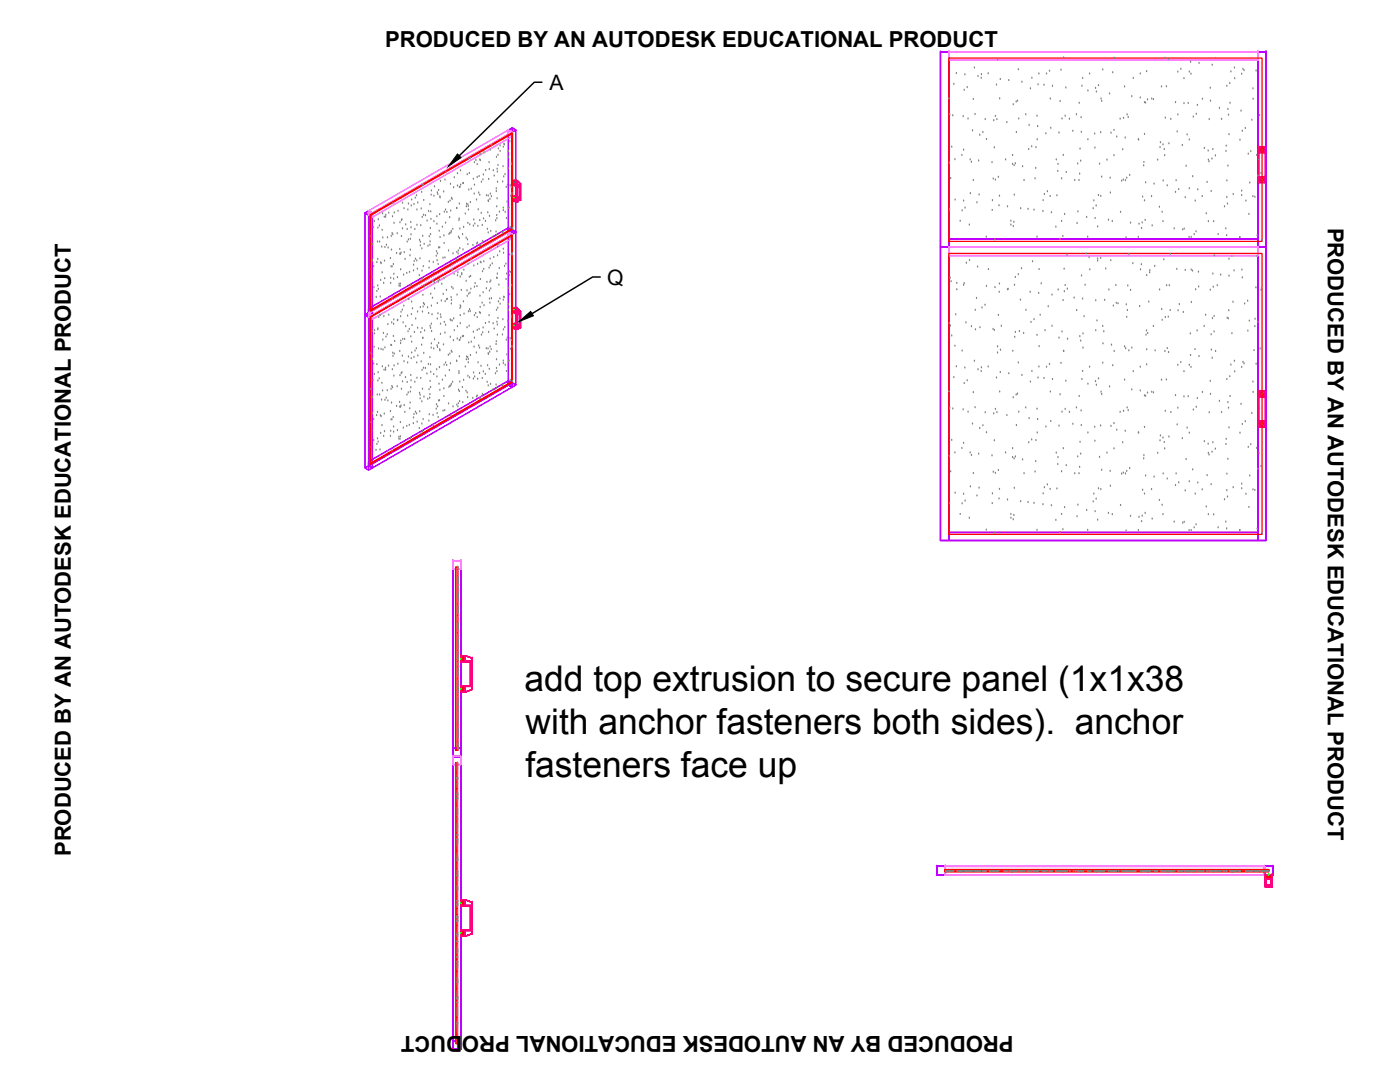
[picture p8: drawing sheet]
<svg xmlns="http://www.w3.org/2000/svg" width="279mm" height="216mm" viewBox="0 0 279 216" stroke-linecap="round" stroke-linejoin="round" font-family="sans-serif">
<defs><g id="words">
<g font-size="7.1">
<text x="104.7" y="138">add top extrusion to secure panel (1x1x38</text>
<text x="104.9" y="146.5">with anchor fasteners both sides). anchor</text>
<text x="104.8" y="155.1">fasteners face up</text>
</g>
<g font-size="4.4">
<text x="76.9" y="9.5">PRODUCED BY AN AUTODESK EDUCATIONAL PRODUCT</text>
<text x="265" y="45.4" transform="rotate(90 265 45.4)">PRODUCED BY AN AUTODESK EDUCATIONAL PRODUCT</text>
<text x="14.2" y="170.8" transform="rotate(-90 14.2 170.8)">PRODUCED BY AN AUTODESK EDUCATIONAL PRODUCT</text>
<text x="202.3" y="206.8" transform="rotate(180 202.3 206.8)">PRODUCED BY AN AUTODESK EDUCATIONAL PRODUCT</text>
</g>
<g font-size="4.2">
<text x="109.7" y="17.9">A</text>
<text x="121.1" y="56.8">Q</text>
</g>
</g></defs>
<!-- layer: door sides and bottom -->
<g fill="none" stroke="#bf00ff" stroke-width=".25">
<path d="M187.7 10.4h1.6v38.9h-1.6zM187.7 10.4h1.6v38.9v-38.9v38.9h-1.6zM187.7 10.4h.1M187.7 10.4v38.9zM187.7 10.4h1.6h-1.6M189.3 10.4h.1M251.1 10.4h1.6v38.9h-1.6zM251.1 10.4h1.6v38.9v-38.9v38.9h-1.6zM251.1 10.4h.1M251.1 10.4v38.9zM251.1 10.4h1.6h-1.6M252.7 10.4h.1"/>
<path d="M101.5 25.9l.7-.4v20.4l.7 .4-.7 .4-.7-.4 .7-.4-.7 .4zM101.5 25.9l.7 .5v20.3l-.7-.4v-20.4l.7 .5 .7-.5-.7-.4zM102.2 25.5l.7 .4v20.4l-.7-.4zM102.2 26.4l.7-.5v20.4l-.7 .4zM72.8 42.5l.8-.4v20.3l.7 .5-.7 .4-.8-.4 .8-.5-.8 .5zM72.8 42.5l.8 .4v20.4l-.8-.4v-20.4l.8 .4 .7-.4-.7-.4zM73.6 42.1l.7 .4v20.4l-.7-.5zM73.6 42.9l.7-.4v20.4l-.7 .4zM101.5 46.3l.7-.4v30.5l.7 .4-.7 .4-.7-.4 .7-.4-.7 .4zM101.5 46.3l.7 .4v30.5l-.7-.4v-30.5l.7 .4 .7-.4-.7-.4zM102.2 45.9l.7 .4v30.5l-.7-.4zM102.2 46.7l.7-.4v30.5l-.7 .4z"/>
<path d="M187.7 49.3h1.6h-1.6M187.7 49.3h1.6v58.6h-1.6zM187.7 49.3h1.6v58.6v-58.6v58.6h-1.6zM187.7 49.3h.1M187.7 49.3v58.6zM189.3 49.3h.1M189.3 47.7h.1M189.3 47.7h61.8h-61.8h61.8v1.6h-61.8zM189.3 47.7h61.8v1.6h-61.8h61.8h-61.8zM189.3 47.7v1.6zM251.1 49.3h1.6h-1.6M251.1 49.3h1.6v58.6h-1.6z"/>
<path d="M251.1 49.3h1.6v58.6v-58.6v58.6h-1.6zM251.1 49.3h.1M251.1 49.3v58.6zM251.1 47.7h.1M252.7 49.3h.1M72.8 62.9l.8-.5v30.5l.7 .5-.7 .4-.8-.4 .8-.5-.8 .5zM72.8 62.9l.8 .4v30.5l-.8-.4v-30.5l.8 .4 .7-.4-.7-.5zM73.6 62.4l.7 .5v30.5l-.7-.5zM73.6 63.3l.7-.4v30.5l-.7 .4zM73.6 61.6l27.9-16.1 .7 .4-.7-.4v.8l.7 .4v-.8l-27.9 16.1zM73.6 62.4l27.9-16.1 .7 .4-27.9 16.2zM73.6 61.6l27.9-16.1v.8l-27.9 16.1v-.8l.7 .4v.9l-.7-.5z"/>
<path d="M74.3 62l27.9-16.1v.8l-27.9 16.2zM73.6 92.1l27.9-16.1 .7 .4-.7-.4v.8l.7 .4v-.8l-27.9 16.1zM73.6 92.9l27.9-16.1 .7 .4-27.9 16.2zM73.6 92.1l27.9-16.1v.8l-27.9 16.1v-.8l.7 .4v.9l-.7-.5zM74.3 92.5l27.9-16.1v.8l-27.9 16.2zM90.4 112h.1M90.4 112v38.9v-38.9h1.6v38.9h-1.6zM90.4 112h1.6v38.9v-38.9v38.9h-1.6zM90.4 112h1.6zM92 112h.1M187.7 107.9h1.6h-1.6M189.3 106.2h.1"/>
<path d="M189.3 106.2h61.8h-61.8h61.8v1.7h-61.8zM189.3 107.9h.1M189.3 106.2h61.8v1.7h-61.8h61.8h-61.8zM189.3 106.2v1.7zM251.1 107.9h1.6h-1.6M251.1 106.2h.1M90.4 150.9h.1M90.4 150.9h1.6zM90.4 150.9v58.5v-58.5h1.6v58.5h-1.6zM90.4 150.9h1.6v58.5v-58.5v58.5h-1.6zM90.4 149.3h1.6h-1.6h1.6v1.6h-1.6zM90.4 149.3h.1"/>
<path d="M90.4 150.9h1.6h-1.6M90.4 149.3v1.6v-1.6M90.4 149.3h1.6v1.6h-1.6zM92 150.9h.1M92 150.9v-1.6v1.6M92 149.3h.1M187 172.9h1.6h-1.6h1.6v1.7h-1.6zM187 172.9h.1M187 174.6h1.6h-1.6M187 172.9v1.7v-1.7M187 172.9h1.6v1.7h-1.6zM188.6 174.6v-1.7v1.7"/>
<path d="M188.6 172.9h.1M188.6 174.6h.1M188.6 172.9h63.8v1.7h-63.8zM188.6 172.9h63.8v1.7h-63.8h63.8h-63.8zM188.6 172.9h63.8zM188.6 172.9v1.7v-1.7M252.4 172.9h1.6h-1.6h1.6v1.7h-1.6zM252.4 172.9h.1M252.4 174.6h1.6h-1.6M252.4 172.9v1.7v-1.7M252.4 172.9h1.6v1.7h-1.6zM254 174.6v-1.7v1.7"/>
<path d="M254 172.9h.1M254 174.6h.1M90.4 209.4h.1M90.4 209.4h1.6zM90.4 207.8h1.6h-1.6h1.6v1.6h-1.6zM90.4 207.8h.1M90.4 209.4h1.6h-1.6M90.4 207.8v1.6v-1.6M90.4 207.8h1.6v1.6h-1.6zM92 209.4v-1.6v1.6M92 207.8h.1M92 209.4h.1"/>
</g>
<!-- layer: door top -->
<g fill="none" stroke="#ff7fff" stroke-width=".25">
<path d="M189.3 10.4h.1M189.3 10.4h61.8h-61.8h61.8v1.6h-61.8zM189.3 12h.1M189.3 10.4h61.8v1.6h-61.8h61.8h-61.8zM189.3 10.4v1.6zM251.1 10.4h.1M251.1 10.4v1.6zM73.6 42.1l27.9-16.2 .7 .5-.7-.5v.9l.7 .4v-.8l-27.9 16.1zM73.6 42.9l27.9-16.1 .7 .4-27.9 16.1zM73.6 42.1l27.9-16.2v.9l-27.9 16.1v-.8l.7 .4v.8l-.7-.4zM74.3 42.5l27.9-16.1v.8l-27.9 16.1zM189.3 49.3h.1"/>
<path d="M189.3 49.3h61.8h-61.8h61.8v1.7h-61.8zM189.3 51h.1M189.3 49.3h61.8v1.7h-61.8h61.8h-61.8zM189.3 49.3v1.7zM251.1 49.3h.1M251.1 49.3v1.7zM73.6 62.4l27.9-16.1 .7 .4-.7-.4v.8l.7 .5v-.9l-27.9 16.2zM73.6 63.3l27.9-16.2 .7 .5-27.9 16.1zM73.6 62.4l27.9-16.1v.8l-27.9 16.2v-.9l.7 .5v.8l-.7-.4zM74.3 62.9l27.9-16.2v.9l-27.9 16.1zM90.4 112h1.6h-1.6h1.6v1.6h-1.6zM90.4 112h.1"/>
<path d="M90.4 113.6h1.6h-1.6M90.4 112v1.6v-1.6M90.4 112h1.6v1.6h-1.6zM92 113.6v-1.6v1.6M92 112h.1M92 113.6h.1M90.4 150.9h1.6h-1.6h1.6v1.7h-1.6zM90.4 150.9h.1M90.4 152.6h1.6h-1.6M90.4 150.9v1.7v-1.7M90.4 150.9h1.6v1.7h-1.6zM92 152.6v-1.7v1.7"/>
<path d="M92 150.9h.1M92 152.6h.1M188.6 172.9h63.8v1.7h-63.8zM188.6 174.6h.1M188.6 172.9h63.8v1.7h-63.8h63.8h-63.8zM188.6 172.9h.1M188.6 172.9h63.8zM188.6 172.9v1.7v-1.7M252.4 172.9v1.7v-1.7"/>
</g>
<!-- layer: door handles -->
<g fill="none" stroke="#ff007f" stroke-width=".25">
<path d="M102.3 39.3l.6-.3 .8 .5-.5 .3zM102.3 36.8l.6-.3 .8 .5-.5 .3zM102.3 36.2l.6-.4v.7l-.6 .3zM102.3 39.3l.6-.3v.6l-.6 .3zM102.7 36.5l.6 .5v3.3l-.6-.1M102.7 36.5l-.4-.3v.6l.9 .5v2.5l-.9-.5v.6l.4 .3M102.7 36.4l.7 .6v.3l-.7-.4zM102.7 39.6l.7 .3v.3l-.7-.1zM102.7 39.6l.5-.3 .6 .4-.4 .2zM102.7 36.9l.5-.2 .6 .4-.4 .2zM102.7 36.4l.5-.3v.6l-.5 .2zM102.7 39.6l.5-.3v.6l-.5 .2z"/>
<path d="M102.7 36.5l.7 .5zM102.9 35.8l1 .9v3.2h-.6l-.4-.3v-.6l.8 .5v-2.5l-.8-.5zM103.2 37.3l.5-.3v2.5l-.5 .3zM103.2 36.1l.6 .6v.4l-.6-.4zM103.2 39.3l.6 .4v.3l-.6-.1zM103.2 36.1h.1l-.4-.3-.6 .4 .4 .2M103.2 39.9h.1l-.4-.3-.6 .3 .4 .2M103.2 39.9h.7zM103.3 36.1l.6 .6-.7-.5zM103.4 37.3v-.3l-.1 .4M103.4 39.9l-.1 .4v-.3M103.9 37v-.3l-.1 .4"/>
<path d="M103.9 39.7l-.1 .3v-.3M251.2 29.3v7.1M251.2 30.5h.1M251.2 29.3v1.2M251.2 35.2h.1M251.2 35.2v1.2M251.2 29.3h.2M251.2 36.4h.2M251.2 29.3h.1M251.2 29.3h1.3M251.2 36.4h.1M251.2 36.4h1.3"/>
<path d="M251.2 30.3v-.6h.2v.6h1v-.6h.1v.6M251.2 35.4v.6h.2v-.6M251.2 29.3h1.3v1.2h-1.3zM251.2 35.2h1.3v1.2h-1.3zM251.2 29.3h.2v.4h-.2zM251.2 36h.2v.4h-.2zM251.2 30.5h1.3v4.7h-1.3zM251.2 35.2h1.3M251.2 30.5h1.3M251.4 29.3v1zM251.4 35.4v1zM251.4 35.4h1v.6h.1v-.6"/>
<path d="M251.4 29.3h1v1h-1zM251.4 35.4h1v1h-1zM252.4 29.3v1zM252.4 35.4v1zM252.4 29.3h.1M252.4 36.4h.1M252.4 29.3h.1v.4h-.1zM252.4 36h.1v.4h-.1zM252.5 29.3v7.1M252.5 30.5h.1M252.5 29.3v1.2M252.5 35.2h.1"/>
<path d="M252.5 35.2v1.2M102.7 40.2h.7zM102.3 64.8l.6-.4 .8 .5-.5 .4zM102.3 62.3l.6-.4 .8 .5-.5 .4zM102.3 61.6l.6-.3v.6l-.6 .4zM102.3 64.8l.6-.4v.6l-.6 .4zM102.7 61.9l.6 .6v3.2l-.6-.1M102.7 61.9l-.4-.3v.7l.9 .5v2.5l-.9-.5v.6l.4 .2M102.7 61.8l.7 .6v.4l-.7-.4zM102.7 65l.7 .4v.3l-.7-.1zM102.7 65l.5-.2 .6 .3-.4 .3zM102.7 62.4l.5-.3 .6 .4-.4 .3z"/>
<path d="M102.7 61.8l.5-.2v.5l-.5 .3zM102.7 65l.5-.2v.5l-.5 .3zM102.7 61.9l.7 .5zM102.7 65.6l.7 .1zM102.9 61.3l1 .8v3.3l-.6-.1-.4-.3v-.6l.8 .5v-2.5l-.8-.5zM103.2 62.8l.5-.4v2.5l-.5 .4zM103.2 61.6l.6 .6v.3l-.6-.4zM103.2 64.8l.6 .3v.3l-.6-.1zM103.2 61.6l.1-.1-.4-.2-.6 .3 .4 .2M103.2 65.3h.1l-.4-.3-.6 .4 .4 .2M103.2 65.3l.7 .1zM103.3 61.5l.6 .6-.7-.5z"/>
<path d="M103.4 62.8v-.4l-.1 .4M103.4 65.4l-.1 .3v-.3M103.9 62.5v-.4l-.1 .4M103.9 65.1l-.1 .3v-.3M251.2 78v7.2M251.2 79.2h.1M251.2 78v1.2M251.2 78h.2M251.2 78h.1M251.2 78h1.3M251.2 79.1v-.6h.2v.6h1v-.6h.1v.6M251.2 78h1.3v1.2h-1.3z"/>
<path d="M251.2 78h.2v.5h-.2zM251.2 79.2h1.3v4.8h-1.3zM251.2 79.2h1.3M251.4 78v1.1zM251.4 78h1v1.1h-1zM252.4 78v1.1zM252.4 78h.1M252.4 78h.1v.5h-.1zM252.5 78v7.2M252.5 79.2h.1M252.5 78v1.2M251.2 84h.1"/>
<path d="M251.2 84v1.2M251.2 85.2h.2M251.2 85.2h.1M251.2 85.2h1.3M251.2 84.1v.6h.2v-.6M251.2 84h1.3v1.2h-1.3zM251.2 84.7h.2v.5h-.2zM251.2 84h1.3M251.4 84.1v1.1zM251.4 84.1h1v.6h.1v-.6M251.4 84.1h1v1.1h-1zM252.4 84.1v1.1z"/>
<path d="M252.4 85.2h.1M252.4 84.7h.1v.5h-.1zM252.5 84h.1M252.5 84v1.2M92 130.9h.1M92 138h.1M92 136.8h1.9zM92 132.1h1.9zM92 130.9v1.2zM92.8 130.9l1.5 .4v.6h-1.5zM92.8 137h1.5v.6l-1.5 .4zM92.8 130.9h.2z"/>
<path d="M92.8 138h.2zM92.8 130.9h-.8h.8M92.8 138h-.8h.8M92.8 137h1.5zM92.8 131.9h1.5zM92.8 130.9v1zM93 130.9l1.3 .4M93 130.9h-1v1.2h1.9v4.7M93.9 136.8h-1.9v1.2h1M93.9 132.1v4.7zM94.3 137.6l-1.3 .4M94.3 131.9v-.6v.6"/>
<path d="M94.3 131.3h.1M94.3 137v.6zM94.3 131.9v5.1v-5.1M94.3 131.3l-1.3-.4 1.3 .4M94.3 137.6l-1.3 .4 1.3-.4M94.3 131.3v6.3M92 179.6h.1M92 179.6v1.2zM92.8 179.6l1.5 .5v.6h-1.5zM92.8 179.6h.2zM92.8 179.6h-.8h.8M92.8 179.6v1.1z"/>
<path d="M93 179.6l1.3 .5M93 179.6h-1v1.2h1.9v4.8M252.5 175.6v1.3zM252.5 176.9h.1M252.5 175.6v-1v2M252.5 174.6h.1M252.5 175.5v.1h.2v-.1M252.5 175.5v-.9h1.4v1h-.2v-.1M252.5 176.9h.2M252.5 174.6h1.4h-1.4v2h1.4v-2v2h-1.4zM252.5 174.6h1.4h-1.4M252.5 175.6h.2v1.3h-.2z"/>
<path d="M252.5 176.6h1.4M252.7 175.6h.1M252.7 175.5v1.4zM252.7 175.5h.1M252.7 175.5h1h-1v1.4h1v-1.4h-1h1v1.4h-1zM253.7 175.6h.1M253.7 175.5v1.4zM253.7 175.5h.1M253.7 176.9h.1M253.7 176.9h.2M253.7 175.6h.2v1.3h-.2v-1.3v1.3h.2v-1.3zM253.9 175.6v1.3z"/>
<path d="M253.9 176.9h.1M253.9 175.6v-1v2M253.9 174.6h.1M92 186.8h.1M92 185.6h1.9zM92 180.8h1.9zM92.8 185.7h1.5v.6l-1.5 .5zM92.8 186.8h.2zM92.8 186.8h-.8h.8M92.8 185.7h1.5zM92.8 180.7h1.5zM93.9 185.6h-1.9v1.2h1"/>
<path d="M93.9 180.8v4.8zM94.3 186.3l-1.3 .5M94.3 180.7v-.6v.6M94.3 180.1h.1M94.3 185.7v.6zM94.3 180.7v5v-5M94.3 180.1l-1.3-.5 1.3 .5M94.3 186.3l-1.3 .5 1.3-.5M94.3 180.1v6.2"/>
</g>
<g fill="none" stroke="#f00" stroke-width=".25">
<path d="M102.5 36.4l.1 .1M102.5 39.5l.1 .1M102.5 36.4l.2 .2M102.5 36.3l.2 .1M102.5 39.6l.2 .1M102.5 39.4v.1h.2M102.6 36.4l.2 .1-.1 .1M102.6 36.2l.1 .1M102.6 39.6v-.1l.1 .2M102.6 39.4h.1M102.6 36.5l.2 .1M102.6 39.7l.2 .1"/>
<path d="M102.6 36.2l.2 .1M102.6 36.6l.3 .1M102.6 39.4h.2M102.6 39.7l.3 .2M102.7 36.3l.4 .2M102.7 39.4l.2 .1v-.1l.2 .2M102.7 36.6l.2-.1 .2 .1-.2 .1M102.7 36.3l-.1 .1h.3M102.7 39.7l.2-.1 .2 .1-.2 .2M102.7 39.4l-.1 .1h.3M102.8 36.5l-.1-.2-.1 .2 .2 .1 .1-.2 .2 .1v.1M102.8 39.6l.1-.1-.2-.1-.1 .3 .2 .1 .1-.3 .2 .1v.1"/>
<path d="M102.9 36.3h-.2l.4 .1M102.9 39.4h-.2l.4 .1M251.7 29.6h.4v.5l-.2 .1-.2-.1-.2-.2zM251.7 35.6l.2-.1 .2 .1v.5h-.4l-.2-.3zM251.7 29.7h.3v.3h-.3zM251.7 35.7h.3v.3h-.3zM102.5 61.8l.1 .1M102.5 65l.1 .1M102.5 61.9l.2 .1M102.5 61.8h.2M102.5 65l.2 .1M102.5 64.8v.2h.2"/>
<path d="M102.6 61.9h.2l-.1 .1M102.6 61.7l.1 .1M102.6 65v-.1l.1 .2M102.6 64.8l.3 .3v-.1M102.6 62l.2 .1M102.6 65.1l.2 .1M102.6 61.7l.2 .1M102.6 62l.3 .2M102.6 64.8l.2 .1M102.6 65.2l.3 .1M102.7 61.7l.4 .2M102.7 64.8l.2 .1v-.1l.2 .3"/>
<path d="M102.7 62l.2-.1 .2 .1-.2 .2M102.7 61.7l-.1 .1h.3M102.7 65.2l.2-.1 .2 .1-.2 .1M102.8 61.9l-.1-.2-.1 .3 .2 .1 .1-.3 .2 .1v.1M102.8 65.1l.1-.2-.2-.1-.1 .3 .2 .1 .1-.3 .2 .2v.1M102.9 61.7h-.2l.4 .1M102.9 64.8h-.2l.4 .1M251.7 78.4h.4v.5h-.4l-.2-.3zM251.7 78.5h.3v.3h-.3zM251.7 84.4h.4v.4h-.4l-.2-.2zM251.7 84.4h.3v.3h-.3zM92 131.3h.4v.3h-.4z"/>
<path d="M92 131.5h.4v.2h-.4zM92 131.7h.4M92 131.3h.4v.2h-.4zM92 131.3h.4M92 137.3h.4v.3h-.4zM92 137.4h.4v.3h-.4zM92 137.7h.4M92 137.2h.4v.2h-.4zM92.4 131.2h.4v.5h-.4zM92.4 131.5h.4v.3h-.4zM92.4 131.8h.4M92.4 131.1h.4v.4h-.4z"/>
<path d="M92.4 131.1h.4M92.4 137.2h.4v.5h-.4zM92.4 137.4h.4v.4h-.4zM92.4 137.8v-.1h.4v.1M92.4 137.1h.4v.3h-.4zM92.4 137.1h.4M92 180h.4v.2h-.4zM92 180h.4M92.4 179.9h.4v.5h-.4zM92.4 179.9h.4v.3h-.4zM92.4 179.9h.4M252.8 174.9h.2v.6h-.2"/>
<path d="M253 174.9l.1-.3v.3h-.3v.6h.2M253 174.6h.2v.3h-.2zM253 174.9h.2v.6h-.2M253 174.9h.4v.6h-.4zM253 174.9h-.2v.6h.2M253.1 174.6h.3v.3h-.3zM253.2 174.6h.2v.3h-.2zM253.2 174.9h.3v.6h-.3zM253.4 174.6v.3M253.5 174.9v.6M92 180h.4v.3h-.4zM92 180.2h.4v.2h-.4z"/>
<path d="M92 180.4h.4M92 186h.4v.3h-.4zM92 186.2h.4v.2h-.4zM92 186.4h.4M92 186h.4v.2h-.4zM92 186h.4M92.4 180.2h.4v.3h-.4zM92.4 180.5h.4M92.4 185.9h.4v.5h-.4zM92.4 186.2h.4v.3h-.4zM92.4 186.5v-.1h.4v.1M92.4 185.8h.4v.4h-.4z"/>
<path d="M92.4 185.8h.4"/>
</g>
<g fill="none" stroke="#0f0" stroke-width=".2">
<path d="M102.6 36.3v.1M102.6 39.4v.1M102.6 39.4l-.1 .1M102.6 36.3l-.1 .1M251.7 35.8h.3M251.7 29.9h.3M251.9 29.7v.3M251.9 35.7v.3M102.6 61.7v.1M102.6 64.8v.2M102.6 64.9h-.1M102.6 61.8h-.1"/>
<path d="M251.7 78.6h.3M251.9 78.5v.2M251.7 84.6h.3M251.9 84.5v.2M92 137.4v.1zM92 131.4v.1zM92 131.3v.3M92 137.3v.3M253.1 174.6h.3M253.1 174.6h.2zM253.2 174.6h.1M92 186.1v.1z"/>
<path d="M92 180.1v.1zM92 180.1v.2M92 186v.3"/>
<circle cx="102.5" cy="36.3" r=".02"/>
<circle cx="102.5" cy="39.4" r=".02"/>
<circle cx="251.8" cy="29.9" r=".06"/>
<circle cx="251.8" cy="35.8" r=".06"/>
<circle cx="102.5" cy="64.9" r=".02"/>
<circle cx="102.5" cy="61.8" r=".02"/>
<circle cx="251.8" cy="78.6" r=".06"/>
<circle cx="251.8" cy="84.6" r=".06"/>
</g>
<!-- layer: door panels -->
<g fill="none" stroke="#f00" stroke-width=".25">
<path d="M189.3 11.6h62.6v36.6h-62.6zM102.1 26.5v19.1l.2 .1v-19.1M73.9 42.9l.1 .1v19l-.1-.1zM73.9 42.9l28.2-16.4 .2 .1-28.3 16.4M102.1 46.9v29.2l.2 .1v-29.2M102.1 45.6l-28.2 16.3 .1 .1 28.3-16.3M189.3 50.6h62.6v56h-62.6zM73.9 63.2l.1 .1v29.3l-.1-.1zM73.9 63.2l28.2-16.3 .2 .1-28.3 16.3M102.1 76.1l-28.2 16.4 .1 .1 28.3-16.4M91 113.2h.3v36.5h-.3zM91 149.7h.3"/>
<path d="M91 152.2h.3v56h-.3zM188.6 173.6h64.6v.3h-64.6v-.3v.3M188.6 173.6h64.6v.3h-64.6zM188.6 173.5h64.6v.4h-64.6v-.4v.4M188.6 173.5h64.6v.4h-64.6zM91 208.2h.3"/>
</g>
<g fill="none" stroke="#808080" stroke-width=".25">
<path d="M189.4 19.7h.1M190.4 16.8h.1M190.9 14.7h.1M192.4 18h.1M192.6 14.9h.1M193 17.5h.1M194.3 19.8h.1M194.5 13.6h.1M195.2 15.3h.1M195.8 15.6h.1M195.9 14.9h.1M197.2 14.7h.1"/>
<path d="M198.9 17h.1M199.1 11.9h.1M199.5 19.7h.1M199.6 15.9h.1M201.3 16.1h.1M203.2 13.9h.1M203.9 16.4h.1M205.6 17.7h.1M205.9 15.6h.1M207.2 16.9h.1M207.3 14.8h.1M208.4 17h.1"/>
<path d="M208.9 14.8h.1M209.5 14.2h.1M209.6 19.8h.1M210 17.2h.1M211.7 14h.1M212.2 11.6h.1M212.3 11.6h.1M212.7 17.6h.1M215.9 17.2h.1M216.1 15.6h.1M217.1 18.1h.1M217.5 14.8h.1"/>
<path d="M218.6 17.6h.1M218.8 18.4h.1M219.2 17.1h.1M219.7 19.8h.1M220.1 14h.1M221.4 18.7h.1M222.1 14.5h.1M222.4 11.6h.1M224.4 17.3h.1M225.9 19.3h.1M226.2 15.6h.1M227.6 14.8h.1"/>
<path d="M227.6 19.5h.1M228.8 14.3h.1M229 19.9h.1M229.9 19.8h.1M230.2 19.9h.1M231.8 17.3h.1M232.5 11.6h.1M232.8 17.3h.1M233.2 11.8h.1M235.1 14.4h.1M235.7 13.8h.1M236.3 15.7h.1"/>
<path d="M237.3 14.4h.1M237.6 12.4h.1M237.7 14.8h.1M239.3 12.6h.1M240 19.8h.1M241.5 17.6h.1M241.9 13h.1M242.6 11.7h.1M244.8 17.2h.1M245.4 16.7h.1M245.6 14.3h.1M246.4 13.6h.1"/>
<path d="M246.4 15.7h.1M247.8 14.8h.1M248.1 13.8h.1M248.3 14.1h.1M250 17.7h.1M250.1 19.8h.1M250.7 14.2h.1M82.2 39.9h.1M82.9 39.5h.1M83.1 39.1h.1M84.1 38.4h.1M84.4 37h.1"/>
<path d="M84.6 40h.1M86 38.9h.1M86.1 38.1h.1M86.6 39.1h.1M86.7 37.3h.1M87.3 38.5h.1M87.4 38.8h.1M87.5 38h.1M87.8 39.3h.1M87.8 39.5h.1M87.9 36.2h.1M88.5 38.3h.1"/>
<path d="M88.8 35.9h.1M89 34.4h.1M89.9 36.8h.1M90.1 39.6h.1M90.2 39.8h.1M90.5 37.5h.1M90.7 35.5h.1M91.3 34.7h.1M91.3 37.1h.1M91.7 37.4h.1M91.8 37.4h.1M91.9 34.1h.1"/>
<path d="M91.9 36.9h.1M92.4 36.6h.1M92.5 36.6h.1M93.2 34.9h.1M93.5 31.7h.1M93.5 37.9h.1M93.7 34.6h.1M93.8 31.7h.1M94.1 37.7h.1M94.5 35.8h.1M94.6 38.7h.1M94.7 36.9h.1"/>
<path d="M94.7 32.5h.1M95 32h.1M95.1 39.9h.1M95.2 32.8h.1M95.2 35.4h.1M95.5 38.5h.1M95.6 35.2h.1M95.7 38.9h.1M95.7 31.9h.1M95.8 30.8h.1M95.9 32h.1M96.1 36.4h.1"/>
<path d="M96.4 35.9h.1M96.5 34.9h.1M96.6 30.5h.1M96.9 34h.1M97.1 39.1h.1M97.4 39.1h.1M97.5 35.8h.1M97.6 32.5h.1M97.6 33.8h.1M97.8 39.8h.1M97.8 30h.1M97.9 38.7h.1"/>
<path d="M98.1 39.2h.1M98.1 29.1h.1M98.5 34.1h.1M98.6 35.1h.1M99 38.2h.1M99 37.7h.1M99.1 31.4h.1M99.2 33.8h.1M99.2 39.7h.1M99.3 34.3h.1M99.3 36.4h.1M99.4 33h.1"/>
<path d="M99.4 31h.1M99.5 29.7h.1M99.8 30.2h.1M99.8 29.1h.1M100.3 36.3h.1M100.4 33.3h.1M100.4 29.4h.1M100.5 35.3h.1M100.6 28.8h.1M100.7 28.9h.1M100.8 34.8h.1M101 37.4h.1"/>
<path d="M101.3 36.9h.1M101.4 33.6h.1M101.5 30.3h.1M101.5 31.4h.1M101.8 28.3h.1M101.8 37h.1M101.9 39.1h.1M102 37.4h.1M102.1 32.8h.1M102.2 38.7h.1M189.5 32.5h.1M189.6 22.9h.1"/>
<path d="M189.7 35.6h.1M189.9 29.4h.1M190.1 23.1h.1M190.6 31.9h.1M190.6 39.9h.1M192 31h.1M192.2 23.3h.1M192.3 30h.1M193.2 23.7h.1M193.6 31.9h.1M193.7 38.6h.1M193.9 32.4h.1"/>
<path d="M194.1 26.1h.1M194.3 36h.1M194.6 22.8h.1M195.3 32.1h.1M195.4 38.9h.1M195.5 27h.1M196.2 26.4h.1M196.6 23.9h.1M196.9 27.8h.1M198 32.5h.1M198.2 35.7h.1M198.3 24.1h.1"/>
<path d="M198.4 29.5h.1M198.7 23.2h.1M198.7 35.9h.1M199 23.9h.1M199.2 35.4h.1M199.5 39.1h.1M200.7 31.9h.1M200.9 24.5h.1M202.1 31h.1M202.1 32.8h.1M202.2 20.9h.1M202.4 33h.1"/>
<path d="M202.4 38.9h.1M202.6 32.7h.1M202.8 20.3h.1M202.8 26.4h.1M203.1 20.2h.1M203.3 23.7h.1M204.1 33.3h.1M204.4 36h.1M204.7 22.9h.1M205.3 29.8h.1M205.4 25h.1M205.9 29.3h.1"/>
<path d="M206.6 35.7h.1M206.7 33.6h.1M206.7 29.4h.1M207 23.2h.1M207 27.9h.1M207.1 25.3h.1M208.4 38.8h.1M208.7 26.7h.1M209 38.3h.1M209.6 39.2h.1M209.7 25.6h.1M210.8 31.9h.1"/>
<path d="M210.9 39.1h.1M211.1 34.2h.1M211.1 32.8h.1M211.4 26.5h.1M211.6 20.3h.1M211.9 35.7h.1M211.9 23.7h.1M212.2 31h.1M212.6 23.2h.1M212.8 34.4h.1M213.4 23.8h.1M214.1 26.2h.1"/>
<path d="M214.5 36h.1M214.8 22.9h.1M215.1 32.7h.1M215.3 36h.1M215.4 20.6h.1M215.5 34.7h.1M215.5 29.7h.1M215.7 32.2h.1M215.8 23.5h.1M215.8 26.4h.1M217.1 27.9h.1M218.5 26.7h.1"/>
<path d="M218.5 29.5h.1M219.2 39h.1M219.4 32.8h.1M219.7 26.5h.1M219.7 39.2h.1M219.9 35.3h.1M219.9 20.2h.1M220.9 31.9h.1M221.6 35.5h.1M221.6 38.5h.1M221.7 26.6h.1M222.3 31.1h.1"/>
<path d="M222.3 26h.1M222.9 27.3h.1M223.5 23.8h.1M223.8 36.1h.1M224.1 29.9h.1M224.2 35.9h.1M224.2 23.6h.1M224.6 27.5h.1M224.6 36.1h.1M224.9 35.5h.1M224.9 22.9h.1M225.2 23.4h.1"/>
<path d="M225.5 35h.1M227.2 27.9h.1M228 39.3h.1M228.2 33.1h.1M228.3 32.4h.1M228.4 26.8h.1M228.4 20.5h.1M228.6 36.5h.1M228.6 20.6h.1M229.8 39.2h.1M230.3 36.7h.1M231 31.9h.1"/>
<path d="M231.5 29.4h.1M231.6 28.5h.1M232.1 28.9h.1M232.1 36.1h.1M232.4 29.8h.1M232.4 31.1h.1M232.6 23.6h.1M232.9 37.1h.1M233.3 28.7h.1M233.7 23.8h.1M234.6 20.5h.1M234.6 38.4h.1"/>
<path d="M234.7 36.1h.1M234.9 26.3h.1M235.1 22.9h.1M235.2 37.8h.1M236 29h.1M236.3 20.7h.1M236.5 39.4h.1M236.7 33.2h.1M236.9 26.9h.1M237.1 20.6h.1M237.3 27.9h.1M237.3 37.7h.1"/>
<path d="M238 35.2h.1M238.2 23.4h.1M238.7 22.8h.1M239 21h.1M239 37.9h.1M239.9 39.2h.1M240.4 29.6h.1M240.9 36.4h.1M241.1 30.1h.1M241.2 31.9h.1M241.3 32.3h.1M241.3 23.9h.1"/>
<path d="M241.6 20.2h.1M241.7 38.2h.1M241.9 31.7h.1M242 29.8h.1M242.6 31.1h.1M243.4 21.6h.1M243.8 23.8h.1M244.7 30.2h.1M244.7 29.2h.1M244.8 36.1h.1M244.8 39.4h.1M245.1 21.8h.1"/>
<path d="M245.1 33.1h.1M245.2 23h.1M245.3 26.9h.1M245.5 20.6h.1M246.1 38.8h.1M247.5 28h.1M247.7 22.2h.1M247.8 39h.1M247.8 38.1h.1M247.9 26.2h.1M248.5 25.6h.1M249.1 30.8h.1"/>
<path d="M249.4 36.5h.1M249.6 30.3h.1M249.8 24h.1M250 39.2h.1M250.4 39.4h.1M250.8 31h.1M251 35.1h.1M251.3 32h.1M251.4 23.1h.1M251.7 34.6h.1M74.1 47.2h.1M74.1 58.7h.1"/>
<path d="M74.1 53.8h.1M74.2 48.8h.1M74.2 55.4h.1M74.3 52.1h.1M74.4 48.8h.1M74.5 45.4h.1M74.6 53.2h.1M74.6 57.4h.1M74.7 44.2h.1M75.1 59.3h.1M75.2 52.4h.1M75.2 58.2h.1"/>
<path d="M75.3 48.3h.1M75.4 57.1h.1M75.4 51.8h.1M75.4 45.5h.1M75.5 43.8h.1M75.5 57.7h.1M75.7 45.1h.1M75.8 48.3h.1M75.9 59.3h.1M76 52.4h.1M76 56h.1M76.1 52.6h.1"/>
<path d="M76.2 49.3h.1M76.3 54.4h.1M76.3 46h.1M76.4 42.7h.1M76.4 47.5h.1M76.6 56.5h.1M76.7 43.3h.1M76.7 52.1h.1M76.8 55.6h.1M76.8 49.4h.1M76.9 43.3h.1M77 43h.1"/>
<path d="M77.1 48.9h.1M77.3 47.4h.1M77.4 59.6h.1M77.5 49.5h.1M77.6 42.5h.1M77.9 51.6h.1M78 55.5h.1M78 56.5h.1M78 53.2h.1M78.1 47.1h.1M78.1 49.9h.1M78.2 59.5h.1"/>
<path d="M78.3 46.6h.1M78.3 53.2h.1M78.3 43.3h.1M78.4 46.8h.1M78.4 40.6h.1M78.5 52.8h.1M78.6 55.7h.1M78.6 54.7h.1M78.6 44.6h.1M78.7 42.5h.1M79.1 50.6h.1M79.3 46.6h.1"/>
<path d="M79.3 55.4h.1M79.4 42.1h.1M79.7 56.7h.1M79.7 57.1h.1M79.8 49.8h.1M79.8 50.7h.1M79.8 44.4h.1M79.9 57.1h.1M79.9 50.7h.1M79.9 56.7h.1M80 53.8h.1M80 50.5h.1"/>
<path d="M80.1 47.2h.1M80.1 44h.1M80.2 43.8h.1M80.3 45.7h.1M80.3 40.5h.1M80.5 54.9h.1M80.6 41.6h.1M80.7 50.4h.1M80.8 51.8h.1M81 44.9h.1M81.2 54.6h.1M81.3 45.8h.1"/>
<path d="M81.3 48.3h.1M81.4 41.9h.1M81.5 40.7h.1M81.5 47.9h.1M81.6 59.8h.1M81.7 54.3h.1M81.8 51h.1M81.9 49.9h.1M81.9 47.7h.1M82 57h.1M82 44.4h.1M82 46.8h.1"/>
<path d="M82 45.5h.1M82.1 41.1h.1M82.5 52.9h.1M82.5 54h.1M82.6 40.8h.1M82.7 52.2h.1M82.8 45.8h.1M82.9 51.7h.1M83.2 52.1h.1M83.2 41.9h.1M83.2 44.9h.1M83.3 53.7h.1"/>
<path d="M83.4 40.5h.1M83.7 55h.1M83.7 47.9h.1M83.8 51.6h.1M83.9 49.1h.1M83.9 48.3h.1M84 45h.1M84.1 41.7h.1M84.1 56h.1M84.2 49.6h.1M84.2 54.1h.1M84.3 43.4h.1"/>
<path d="M84.3 55.6h.1M84.4 47.1h.1M84.4 58.9h.1M84.5 53.2h.1M84.5 43h.1M84.7 48.8h.1M84.7 57.3h.1M84.9 43h.1M85.2 44.1h.1M85.4 49.1h.1M85.5 42.2h.1M85.6 53.5h.1"/>
<path d="M85.7 52.2h.1M85.7 47.2h.1M85.8 48.9h.1M85.8 40.8h.1M85.8 48.2h.1M85.9 45.6h.1M85.9 46.8h.1M86 58.7h.1M86 42.3h.1M86 43.8h.1M86.3 59.5h.1M86.4 56.2h.1"/>
<path d="M86.5 52.4h.1M86.6 54.4h.1M86.6 44.2h.1M86.7 56.4h.1M86.7 57.6h.1M87.1 51.1h.1M87.1 50.2h.1M87.2 43.3h.1M87.2 44.7h.1M87.2 52h.1M87.3 50.7h.1M87.4 56.1h.1"/>
<path d="M87.4 56.3h.1M87.4 52.8h.1M87.5 49.5h.1M87.7 46.1h.1M87.7 55.9h.1M87.7 49.4h.1M87.7 42.8h.1M87.8 47.4h.1M88.2 56.7h.1M88.3 45.3h.1M88.4 51.5h.1M88.5 58.7h.1"/>
<path d="M88.6 47.1h.1M88.6 55.6h.1M88.6 48.6h.1M88.7 42.3h.1M88.8 51.5h.1M88.9 44.5h.1M88.9 41.9h.1M89.1 57.9h.1M89.1 59.8h.1M89.2 42.4h.1M89.3 59.7h.1M89.5 40.4h.1"/>
<path d="M89.5 50.1h.1M89.6 46.8h.1M89.7 43.4h.1M89.8 46.6h.1M89.8 40.1h.1M89.9 42.1h.1M90 46.5h.1M90 59.4h.1M90 52.4h.1M90.1 46.2h.1M90.1 59.9h.1M90.2 57.3h.1"/>
<path d="M90.2 54h.1M90.4 45.7h.1M90.4 57.6h.1M90.4 50.7h.1M90.6 54.7h.1M91.1 51.8h.1M91.2 41.6h.1M91.2 50.4h.1M91.2 58.9h.1M91.3 55h.1M91.4 54.4h.1M91.4 50.7h.1"/>
<path d="M91.5 50.1h.1M91.5 47.3h.1M91.6 44h.1M91.6 43.7h.1M91.7 47.6h.1M91.7 40.7h.1M91.8 45.7h.1M91.8 49.6h.1M91.8 55.3h.1M92.1 57.9h.1M92.1 54.6h.1M92.1 54.8h.1"/>
<path d="M92.3 46.8h.1M92.4 49.9h.1M92.5 45.4h.1M92.6 53.9h.1M92.9 42.7h.1M93 56.1h.1M93 47.5h.1M93.1 41.3h.1M93.1 40.8h.1M93.2 58h.1M93.2 59.1h.1M93.3 47.9h.1"/>
<path d="M93.4 48.8h.1M93.4 44.6h.1M93.4 40.8h.1M93.4 52.7h.1M93.5 41.2h.1M93.5 41.9h.1M93.5 58.7h.1M93.7 55.3h.1M93.8 44.9h.1M93.8 58.5h.1M93.9 40.4h.1M93.9 55.1h.1"/>
<path d="M94 57.7h.1M94 51.8h.1M94.4 49h.1M94.5 45.1h.1M94.6 53.1h.1M94.6 43.9h.1M94.7 57.3h.1M94.8 44.7h.1M94.8 56.6h.1M95.2 48.7h.1M95.2 57.2h.1M95.3 48.5h.1"/>
<path d="M95.3 52.7h.1M95.4 45.2h.1M95.4 41.9h.1M95.7 49.1h.1M95.7 44h.1M95.8 59.1h.1M95.9 55.8h.1M95.9 52.4h.1M95.9 49h.1M96 52.4h.1M96 42.6h.1M96.2 48.5h.1"/>
<path d="M96.3 45h.1M96.3 54.2h.1M96.3 48.2h.1M96.4 58.4h.1M96.5 43.7h.1M96.5 53.7h.1M96.5 52.2h.1M96.9 44.2h.1M97.1 57.6h.1M97.2 56.3h.1M97.3 45.7h.1M97.4 42.4h.1"/>
<path d="M97.4 40.1h.1M97.4 46.5h.1M97.5 40.2h.1M97.6 53.5h.1M97.7 59.7h.1M97.7 58.1h.1M97.7 43.2h.1M97.8 56.3h.1M97.8 51.7h.1M97.9 53h.1M97.9 57.6h.1M97.9 56h.1"/>
<path d="M97.9 46.2h.1M98 49.7h.1M98.1 59.6h.1M98.2 52.6h.1M98.3 47.3h.1M98.5 51.4h.1M98.9 44.1h.1M99 46.3h.1M99.1 47h.1M99.1 55.5h.1M99.1 41.3h.1M99.1 43h.1"/>
<path d="M99.2 43.6h.1M99.2 55.5h.1M99.3 54.7h.1M99.3 49.3h.1M99.3 51h.1M99.6 56.9h.1M99.6 48.8h.1M99.6 53.6h.1M99.7 42.3h.1M99.7 50.2h.1M99.8 59.6h.1M100.3 46.5h.1"/>
<path d="M100.4 49.7h.1M100.4 59.9h.1M100.4 42h.1M100.4 41.5h.1M100.5 50.5h.1M100.5 59.3h.1M100.6 59.4h.1M100.7 53.2h.1M100.8 42.4h.1M101 52.7h.1M101 55.8h.1M101.1 43.6h.1"/>
<path d="M101.1 54.7h.1M101.2 40.3h.1M101.5 41.6h.1M101.5 57.5h.1M101.6 54.2h.1M101.6 55h.1M101.6 41.5h.1M101.7 58.8h.1M101.7 50.9h.1M101.8 47.5h.1M101.8 45.4h.1M101.9 54.3h.1"/>
<path d="M102.1 57h.1M102.2 50.8h.1M102.2 50.6h.1M102.3 45.6h.1M189.5 41.9h.1M189.6 55.5h.1M189.8 56.2h.1M191 56.5h.1M191 57.8h.1M191.6 44.1h.1M192 42.1h.1M192.3 56.9h.1"/>
<path d="M192.3 40.1h.1M192.4 56.6h.1M192.6 41.5h.1M192.9 52.5h.1M193.4 44.9h.1M193.5 52h.1M194.9 59.5h.1M195 40.5h.1M195.1 53.3h.1M196.8 47.3h.1M196.9 57.1h.1M197.3 53.8h.1"/>
<path d="M198 42h.1M198.1 40h.1M198.5 47.9h.1M198.6 57.4h.1M199.4 41h.1M199.4 58.3h.1M199.5 56.7h.1M201.1 57.8h.1M201.1 41.3h.1M201.2 57.7h.1M201.7 44.1h.1M201.7 44.9h.1"/>
<path d="M202.2 45.2h.1M202.3 44.4h.1M202.5 56.9h.1M202.6 55.4h.1M203.2 54.8h.1M203.7 59.9h.1M203.7 41.6h.1M203.9 53.6h.1M205.2 41.8h.1M205.6 58.3h.1M206.1 52.2h.1M206.4 41.9h.1"/>
<path d="M207 47.3h.1M207.3 58.5h.1M207.4 53.8h.1M207.8 56.6h.1M208.1 42.2h.1M208.2 40h.1M209.8 42.4h.1M210 58.9h.1M210.7 45.3h.1M211.2 57.9h.1M211.5 47.7h.1M211.9 44.2h.1"/>
<path d="M212.1 47.2h.1M212.2 60h.1M212.4 53.7h.1M212.4 58.2h.1M212.5 42.8h.1M212.6 57h.1M212.9 50.9h.1M213 57.7h.1M214.4 59.5h.1M215 44.6h.1M215.1 42.3h.1M215.8 55.1h.1"/>
<path d="M216.1 59.7h.1M216.6 56.9h.1M216.8 50.7h.1M216.9 43.4h.1M217.1 47.3h.1M217.4 51.4h.1M217.5 53.8h.1M218.2 41.6h.1M218.3 40.1h.1M218.6 43.6h.1M218.8 41.1h.1M219.1 51.7h.1"/>
<path d="M219.1 52.1h.1M219.1 45.3h.1M219.7 51.5h.1M220.5 59.9h.1M220.7 53.7h.1M221.2 43.9h.1M221.3 57.9h.1M221.7 52h.1M222 44.2h.1M222.7 57h.1M223.6 42.4h.1M224.7 47.4h.1"/>
<path d="M225.1 57.1h.1M225.3 50.8h.1M225.6 57.9h.1M225.6 44.5h.1M226.1 52.6h.1M227.2 47.4h.1M227.3 44.7h.1M227.6 53.8h.1M227.8 52.8h.1M227.8 45.6h.1M228 44.5h.1M228.4 40.1h.1"/>
<path d="M228.5 44h.1M228.8 55h.1M229.4 54.4h.1M229.5 54h.1M229.9 45.1h.1M230.4 53.2h.1M231.4 41.3h.1M231.4 57.9h.1M231.9 42.4h.1M232.1 44.2h.1M232.3 51.8h.1M232.8 57h.1"/>
<path d="M233.4 57h.1M233.6 50.7h.1M234.3 45.7h.1M234.9 53.7h.1M236 45.9h.1M236.3 45.7h.1M236.5 54h.1M237.3 47.4h.1M237.7 53.9h.1M237.7 47.4h.1M238 54.1h.1M238.3 46.8h.1"/>
<path d="M238.5 40.1h.1M238.6 57.8h.1M238.7 46.3h.1M239.2 54.3h.1M239.2 57.3h.1M240.7 42.7h.1M241.2 44.2h.1M241.5 57.9h.1M242 54.7h.1M242.1 57.3h.1M242.2 44.2h.1M242.3 51h.1"/>
<path d="M242.9 57h.1M243.1 46.8h.1M243.6 54.9h.1M244.4 41.3h.1M244.6 45.7h.1M244.8 47h.1M245 40.7h.1M245.3 51.7h.1M245.3 55.1h.1M245.9 51.2h.1M246.3 54h.1M247.4 47.4h.1"/>
<path d="M247.8 53.9h.1M247.9 55.4h.1M248.7 40.1h.1M249.2 42.8h.1M250.6 57.4h.1M250.9 51.2h.1M250.9 47.1h.1M251.7 57.9h.1M251.8 57.5h.1M251.9 47.9h.1M74 77.7h.1M74.1 70.6h.1"/>
<path d="M74.1 79.3h.1M74.2 65.8h.1M74.2 70.8h.1M74.2 66.1h.1M74.3 71.7h.1M74.4 79.3h.1M74.5 75.9h.1M74.6 72.6h.1M74.7 69.3h.1M74.7 74.7h.1M74.7 66h.1M74.7 66.6h.1"/>
<path d="M75.2 72.8h.1M75.3 78.8h.1M75.4 65.8h.1M75.4 65.6h.1M75.4 76h.1M75.5 74.4h.1M75.6 69.6h.1M75.6 63.4h.1M75.7 75.6h.1M75.8 78.8h.1M75.9 62.9h.1M76.1 69.7h.1"/>
<path d="M76.1 79.8h.1M76.2 76.5h.1M76.3 73.2h.1M76.4 78h.1M76.4 67.8h.1M76.4 69.8h.1M76.5 66.5h.1M76.6 63.2h.1M76.7 73.9h.1M76.8 69.4h.1M76.8 79.9h.1M76.9 73.9h.1"/>
<path d="M76.9 73.5h.1M77 67.3h.1M77.1 79.4h.1M77.3 78h.1M77.3 66.8h.1M77.4 64.8h.1M77.4 80h.1M77.5 73.1h.1M77.6 62.9h.1M78 68.9h.1M78 77.7h.1M78.1 68.9h.1"/>
<path d="M78.2 64.4h.1M78.2 77.1h.1M78.3 73.8h.1M78.3 77.4h.1M78.4 70.5h.1M78.4 71.1h.1M78.5 67.1h.1M78.6 64.7h.1M78.6 63.8h.1M78.6 75h.1M78.6 73h.1M78.7 70.6h.1"/>
<path d="M78.8 68.1h.1M79.3 77.2h.1M79.3 64h.1M79.4 63.9h.1M79.4 72.7h.1M79.8 70.1h.1M79.8 75h.1M80 63.2h.1M80 68.6h.1M80 68.1h.1M80 62.3h.1M80.1 74.5h.1"/>
<path d="M80.1 77.7h.1M80.2 74.4h.1M80.3 71.1h.1M80.3 61.9h.1M80.3 76.2h.1M80.4 67.7h.1M80.5 64.4h.1M80.6 61.1h.1M80.6 72.2h.1M80.8 67.7h.1M80.9 75.3h.1M81 65.2h.1"/>
<path d="M81.2 78.8h.1M81.3 76.3h.1M81.4 63.1h.1M81.4 72.4h.1M81.4 66.2h.1M81.5 78.4h.1M81.5 71.2h.1M81.7 65.7h.1M81.9 78.2h.1M82 67.2h.1M82 74.9h.1M82 77.4h.1"/>
<path d="M82 76h.1M82.1 71.6h.1M82.1 62.8h.1M82.2 68.3h.1M82.2 60.3h.1M82.2 70.4h.1M82.2 65h.1M82.3 61.6h.1M82.6 71.3h.1M82.7 66.3h.1M82.8 76.3h.1M82.8 70h.1"/>
<path d="M83 63.7h.1M83.1 69.6h.1M83.2 72.4h.1M83.2 75.5h.1M83.3 62.3h.1M83.3 65.5h.1M83.4 71h.1M83.7 78.5h.1M83.8 79.6h.1M83.8 78.9h.1M83.9 61.4h.1M84 66.4h.1"/>
<path d="M84 75.5h.1M84.1 72.2h.1M84.1 68.9h.1M84.2 65.6h.1M84.2 73.9h.1M84.3 62.3h.1M84.3 77.7h.1M84.4 67.5h.1M84.4 61.2h.1M84.5 73.5h.1M84.5 60.6h.1M84.6 70.5h.1"/>
<path d="M84.6 79.2h.1M84.7 60.8h.1M84.7 66h.1M84.9 73.5h.1M85.2 74.6h.1M85.3 61.4h.1M85.4 79.7h.1M85.5 72.7h.1M85.5 62.6h.1M85.6 77.8h.1M85.8 79.4h.1M85.8 78.7h.1"/>
<path d="M85.8 71.4h.1M85.8 76.1h.1M85.8 65.1h.1M85.9 65.5h.1M85.9 72.8h.1M85.9 77.3h.1M86 74.3h.1M86 69.5h.1M86.1 61.1h.1M86.1 64.7h.1M86.1 68.6h.1M86.1 66.2h.1"/>
<path d="M86.2 62.8h.1M86.6 69.6h.1M86.6 74.7h.1M86.7 67.8h.1M87.2 73.8h.1M87.2 75.2h.1M87.2 69h.1M87.3 60.6h.1M87.3 63.7h.1M87.3 69.3h.1M87.4 62.6h.1M87.5 80h.1"/>
<path d="M87.5 68.5h.1M87.6 76.7h.1M87.7 73.3h.1M87.7 80h.1M87.7 69.8h.1M87.8 77.9h.1M87.8 70h.1M87.9 64.7h.1M87.9 66.7h.1M87.9 62.9h.1M88 63.4h.1M88.1 60.1h.1"/>
<path d="M88.3 75.8h.1M88.5 68.8h.1M88.6 77.6h.1M88.6 79.1h.1M88.6 72.8h.1M88.7 64.3h.1M88.8 66.4h.1M88.8 60.2h.1M88.9 75h.1M88.9 72.4h.1M88.9 64.9h.1M89.1 72.9h.1"/>
<path d="M89.5 70.9h.1M89.6 77.3h.1M89.7 73.9h.1M89.8 77.1h.1M89.8 70.6h.1M89.9 63.8h.1M89.9 67.3h.1M89.9 72.6h.1M89.9 77h.1M90 64h.1M90.1 60.6h.1M90.1 76.7h.1"/>
<path d="M90.1 70.1h.1M90.2 70.3h.1M90.2 64h.1M90.3 76.3h.1M90.5 68h.1M90.5 63.6h.1M90.7 66h.1M91.1 72.1h.1M91.3 67.6h.1M91.3 65.2h.1M91.5 77.8h.1M91.6 74.5h.1"/>
<path d="M91.6 74.2h.1M91.7 71.2h.1M91.7 67.9h.1M91.7 78.1h.1M91.8 76.2h.1M91.8 67.9h.1M91.8 61.5h.1M91.8 63h.1M91.8 64.6h.1M91.8 61h.1M91.9 61.2h.1M91.9 67.5h.1"/>
<path d="M92.3 77.3h.1M92.3 67.2h.1M92.5 67.1h.1M92.5 60.2h.1M92.5 75.9h.1M92.6 62.7h.1M92.9 73.2h.1M93 78h.1M93.1 71.8h.1M93.1 71.2h.1M93.2 65.4h.1M93.2 78.4h.1"/>
<path d="M93.3 71.3h.1M93.3 79.3h.1M93.4 75.1h.1M93.5 71.7h.1M93.5 72.4h.1M93.5 62.2h.1M93.5 68.4h.1M93.6 65.1h.1M93.7 75.4h.1M93.7 61.8h.1M93.8 62.2h.1M93.9 70.9h.1"/>
<path d="M94.1 68.3h.1M94.3 79.5h.1M94.5 66.3h.1M94.5 75.6h.1M94.5 74.4h.1M94.6 69.2h.1M94.7 63h.1M94.7 67.5h.1M94.7 75.2h.1M94.9 62.6h.1M95.1 70.4h.1M95.1 79.2h.1"/>
<path d="M95.2 65.9h.1M95.2 79h.1M95.2 63.4h.1M95.3 75.7h.1M95.4 72.4h.1M95.5 69h.1M95.6 65.7h.1M95.7 79.6h.1M95.7 74.5h.1M95.7 62.4h.1M95.7 69.5h.1M95.8 61.3h.1"/>
<path d="M95.9 79.5h.1M95.9 62.5h.1M96 73.1h.1M96.1 66.9h.1M96.1 79.1h.1M96.2 60.5h.1M96.3 75.5h.1M96.3 78.7h.1M96.3 66.4h.1M96.4 65.4h.1M96.5 74.2h.1M96.6 61h.1"/>
<path d="M96.8 74.7h.1M96.9 64.5h.1M97.1 69.6h.1M97.2 76.3h.1M97.3 73h.1M97.4 69.6h.1M97.4 77h.1M97.4 70.6h.1M97.5 70.7h.1M97.5 66.3h.1M97.6 63h.1M97.6 64.3h.1"/>
<path d="M97.6 73.7h.1M97.7 70.3h.1M97.8 60.5h.1M97.8 69.2h.1M97.9 76.7h.1M98 69.8h.1M98.3 77.8h.1M98.4 64.6h.1M98.6 65.6h.1M98.9 74.6h.1M99 68.7h.1M99 76.8h.1"/>
<path d="M99 68.2h.1M99.1 77.5h.1M99.1 73.5h.1M99.1 61.9h.1M99.1 71.8h.1M99.2 64.3h.1M99.2 70.2h.1M99.2 74.2h.1M99.3 66.9h.1M99.3 64.8h.1M99.3 61.5h.1M99.4 63.5h.1"/>
<path d="M99.5 60.2h.1M99.7 72.8h.1M99.8 60.7h.1M100.2 77h.1M100.3 77h.1M100.3 66.8h.1M100.4 63.8h.1M100.4 72.5h.1M100.4 72h.1M100.5 65.8h.1M100.7 65.3h.1M100.8 72.9h.1"/>
<path d="M101 67.9h.1M101.1 74.1h.1M101.2 70.8h.1M101.2 67.5h.1M101.3 64.2h.1M101.4 72.1h.1M101.5 60.8h.1M101.5 61.9h.1M101.6 72h.1M101.8 67.5h.1M101.8 75.9h.1M101.9 69.7h.1"/>
<path d="M102 67.9h.1M102.1 63.3h.1M102.2 69.2h.1M102.3 76.1h.1M189.4 78.2h.1M189.5 64.6h.1M189.7 65.1h.1M189.9 67h.1M190.4 75.3h.1M190.6 69.1h.1M190.7 62.8h.1M190.9 73.2h.1"/>
<path d="M192 70h.1M192.4 76.5h.1M192.6 73.4h.1M192.8 64.4h.1M193 76h.1M193.9 65.2h.1M194.3 78.3h.1M194.5 72.1h.1M194.6 61.9h.1M194.7 65.8h.1M195.2 73.8h.1M195.6 65.4h.1"/>
<path d="M195.8 74.1h.1M195.9 73.4h.1M196 61.5h.1M196.6 60.9h.1M197.2 73.2h.1M198.2 65.7h.1M198.4 65.9h.1M198.9 75.4h.1M199.1 69.2h.1M199.1 70.4h.1M199.2 62.9h.1M199.5 78.2h.1"/>
<path d="M199.6 74.3h.1M199.7 69.9h.1M199.8 65.1h.1M201.3 74.6h.1M202.1 70.1h.1M202.2 79.4h.1M202.5 67.3h.1M202.6 66.3h.1M202.8 78.8h.1M203.1 78.6h.1M203.2 72.4h.1M203.4 66.2h.1"/>
<path d="M203.9 74.9h.1M204.3 66.5h.1M204.8 61.9h.1M205.6 76.2h.1M205.8 64.3h.1M205.9 74.1h.1M206.4 63.8h.1M207 66.9h.1M207.2 75.4h.1M207.3 73.2h.1M207.4 69.2h.1M207.6 62.9h.1"/>
<path d="M208.4 75.5h.1M208.6 66h.1M208.9 73.3h.1M209.2 61.2h.1M209.5 72.7h.1M209.6 78.2h.1M210 65.1h.1M210 75.7h.1M211.4 67.5h.1M211.6 78.8h.1M211.7 72.5h.1M211.9 66.2h.1"/>
<path d="M212.2 70.1h.1M212.3 70.1h.1M212.7 76.1h.1M213 67.7h.1M214.9 62h.1M215.4 79.1h.1M215.5 67.2h.1M215.7 68.1h.1M215.9 75.7h.1M216.1 74.1h.1M216.1 69.5h.1M216.1 66.6h.1"/>
<path d="M216.4 63.2h.1M217.1 76.7h.1M217.5 73.3h.1M218.6 76.1h.1M218.7 60h.1M218.7 66h.1M218.8 76.9h.1M218.9 64h.1M219.2 75.6h.1M219.7 78.3h.1M219.9 78.7h.1M220.1 72.5h.1"/>
<path d="M220.1 65.1h.1M220.1 68.6h.1M220.3 66.2h.1M221.4 77.2h.1M221.8 68.9h.1M222.1 73h.1M222.2 61.1h.1M222.4 70.1h.1M222.8 60.5h.1M223.1 60.6h.1M224.4 69.2h.1M224.4 75.8h.1"/>
<path d="M224.6 69.6h.1M224.8 60.8h.1M224.9 63.3h.1M225 62h.1M225.3 70h.1M225.9 77.8h.1M225.9 69.5h.1M226.2 74.2h.1M227.4 61.2h.1M227.6 78h.1M227.6 73.3h.1M228.4 79h.1"/>
<path d="M228.6 79.1h.1M228.7 66.9h.1M228.8 66h.1M228.8 69.8h.1M228.8 72.8h.1M229 78.4h.1M229.1 66.5h.1M229.3 60.3h.1M229.9 78.3h.1M230.2 78.4h.1M230.2 65.1h.1M230.5 70h.1"/>
<path d="M231.8 75.8h.1M231.8 61.8h.1M231.9 63.9h.1M232.5 70.1h.1M232.6 63.4h.1M232.8 75.8h.1M232.9 69.5h.1M233.2 63.3h.1M233.2 70.3h.1M233.5 62h.1M234.6 78.9h.1M235.1 72.9h.1"/>
<path d="M235.1 62h.1M235.4 60.8h.1M235.7 72.3h.1M236.2 62.3h.1M236.3 79.2h.1M236.3 74.2h.1M237.1 79.1h.1M237.3 72.9h.1M237.6 66.6h.1M237.6 70.9h.1M237.7 73.3h.1M237.8 60.4h.1"/>
<path d="M238.5 69.8h.1M238.9 66h.1M239 79.5h.1M239.3 71.1h.1M240 78.3h.1M240.3 65.1h.1M240.6 62.9h.1M241.5 76.1h.1M241.6 78.7h.1M241.7 66.8h.1M241.8 69.8h.1M241.9 71.5h.1"/>
<path d="M242 63.6h.1M242.3 66.2h.1M242.3 63.1h.1M242.6 70.1h.1M244.8 75.7h.1M244.9 63.5h.1M245.1 63.6h.1M245.2 62h.1M245.4 75.2h.1M245.5 79.1h.1M245.6 72.8h.1M245.9 66.6h.1"/>
<path d="M246.1 60.3h.1M246.4 72.1h.1M246.4 74.2h.1M247.8 73.3h.1M248.1 72.3h.1M248.3 72.6h.1M248.4 60.6h.1M249 60.1h.1M249 66.1h.1M249.3 64.1h.1M250 76.2h.1M250.1 78.3h.1"/>
<path d="M250.3 70h.1M250.4 65.2h.1M250.5 63.7h.1M250.7 72.7h.1M251 64.3h.1M251.5 69.6h.1M74.1 84.4h.1M74.1 89.2h.1M74.2 85.9h.1M74.3 82.6h.1M74.6 87.9h.1M74.6 83.7h.1"/>
<path d="M75 89.9h.1M75.2 82.9h.1M75.2 88.7h.1M75.3 87.6h.1M75.3 82.3h.1M75.5 88.2h.1M75.8 89.8h.1M75.9 83h.1M76 86.5h.1M76.1 83.1h.1M76.2 84.9h.1M76.6 87.1h.1"/>
<path d="M76.7 82.6h.1M76.7 86.1h.1M77.4 90.2h.1M77.9 82.1h.1M77.9 87.1h.1M78 86h.1M78 83.8h.1M78.1 80.4h.1M78.2 90h.1M78.2 83.8h.1M78.5 83.3h.1M78.6 86.2h.1"/>
<path d="M78.6 85.2h.1M79.1 81.1h.1M79.3 85.9h.1M79.6 87.6h.1M79.6 87.2h.1M79.7 80.3h.1M79.8 81.2h.1M79.8 87.7h.1M79.9 81.3h.1M79.9 84.3h.1M79.9 87.2h.1M80 81h.1"/>
<path d="M80.5 85.4h.1M80.7 80.9h.1M80.8 82.3h.1M81.2 85.1h.1M81.7 84.9h.1M81.8 81.6h.1M81.9 80.4h.1M81.9 87.5h.1M82.5 84.5h.1M82.5 83.4h.1M82.6 82.7h.1M82.9 82.2h.1"/>
<path d="M83.1 82.6h.1M83.3 84.2h.1M83.7 85.5h.1M83.8 82.2h.1M84 86.6h.1M84.2 80.2h.1M84.2 84.6h.1M84.3 86.1h.1M84.4 83.7h.1M85.6 84h.1M85.7 82.7h.1M86.4 82.9h.1"/>
<path d="M86.5 84.9h.1M87.1 81.6h.1M87.1 80.8h.1M87.2 82.5h.1M87.3 81.2h.1M87.4 83.3h.1M88.4 82h.1M88.8 81.9h.1M89.5 80.6h.1M90 83h.1M90.4 81.2h.1M91.1 82.2h.1"/>
<path d="M91.2 80.8h.1M91.4 81.2h.1M91.5 80.5h.1M91.7 80.1h.1M92.4 80.3h.1M189.5 91h.1M189.6 81.4h.1M189.7 94.1h.1M189.9 87.9h.1M190.1 81.6h.1M190.6 90.4h.1M190.6 98.4h.1"/>
<path d="M192 89.5h.1M192.2 81.8h.1M192.3 98.6h.1M192.3 88.5h.1M192.6 100h.1M193.2 82.2h.1M193.6 90.4h.1M193.7 97.1h.1M193.9 90.9h.1M194.1 84.6h.1M194.3 94.5h.1M194.6 81.4h.1"/>
<path d="M195 99h.1M195.3 90.6h.1M195.4 97.4h.1M195.5 85.5h.1M196.2 84.9h.1M196.6 82.4h.1M196.9 86.3h.1M198 91h.1M198.1 98.5h.1M198.2 94.2h.1M198.3 82.6h.1M198.4 88h.1"/>
<path d="M198.7 81.7h.1M198.7 94.4h.1M199 82.3h.1M199.2 93.9h.1M199.4 99.6h.1M199.5 97.6h.1M200.7 90.4h.1M200.9 82.9h.1M201.1 99.8h.1M202.1 91.3h.1M202.1 89.5h.1M202.4 91.6h.1"/>
<path d="M202.4 97.4h.1M202.6 91.2h.1M202.8 84.9h.1M203.3 82.2h.1M204.1 91.8h.1M204.4 94.5h.1M204.7 81.4h.1M205.3 88.3h.1M205.4 83.5h.1M205.9 87.8h.1M206.6 94.2h.1M206.7 92.1h.1"/>
<path d="M206.7 87.9h.1M207 81.6h.1M207 86.4h.1M207.1 83.7h.1M208.2 98.5h.1M208.4 97.3h.1M208.7 85.2h.1M209 96.8h.1M209.6 97.6h.1M209.7 84.1h.1M210.8 90.4h.1M210.9 97.6h.1"/>
<path d="M211.1 92.7h.1M211.1 91.3h.1M211.4 85h.1M211.9 94.1h.1M211.9 82.2h.1M212.2 89.5h.1M212.6 81.7h.1M212.8 92.9h.1M213.4 82.3h.1M214.1 84.7h.1M214.5 94.5h.1M214.8 81.4h.1"/>
<path d="M215.1 91.2h.1M215.3 94.5h.1M215.5 93.2h.1M215.5 88.3h.1M215.7 90.6h.1M215.8 82h.1M215.8 84.9h.1M217.1 86.4h.1M218.3 98.6h.1M218.5 85.2h.1M218.5 88h.1M218.8 99.6h.1"/>
<path d="M219.2 97.5h.1M219.4 91.3h.1M219.7 85h.1M219.7 97.7h.1M219.9 93.8h.1M220.9 90.4h.1M221.6 94.1h.1M221.6 97h.1M221.7 85.1h.1M222.3 84.5h.1M222.3 89.6h.1M222.9 85.8h.1"/>
<path d="M223.5 82.3h.1M223.8 94.6h.1M224.1 88.3h.1M224.2 94.4h.1M224.2 82.1h.1M224.6 86h.1M224.6 94.6h.1M224.9 94.1h.1M224.9 81.4h.1M225.2 81.9h.1M225.5 93.5h.1M227.2 86.4h.1"/>
<path d="M228 97.8h.1M228.2 91.6h.1M228.3 90.9h.1M228.4 85.3h.1M228.4 98.6h.1M228.6 95h.1M229.8 97.7h.1M230.3 95.2h.1M231 90.5h.1M231.4 99.9h.1M231.5 88h.1M231.6 87h.1"/>
<path d="M232.1 87.4h.1M232.1 94.6h.1M232.4 88.3h.1M232.4 89.6h.1M232.6 82.1h.1M232.9 95.6h.1M233.3 87.2h.1M233.7 82.3h.1M234.6 96.9h.1M234.7 94.6h.1M234.9 84.8h.1M235.1 81.4h.1"/>
<path d="M235.2 96.3h.1M236 87.5h.1M236.5 97.9h.1M236.7 91.7h.1M236.9 85.4h.1M237.3 96.1h.1M237.3 86.4h.1M238 93.8h.1M238.2 81.8h.1M238.5 98.6h.1M238.7 81.3h.1M239 96.4h.1"/>
<path d="M239.9 97.7h.1M240.4 88.1h.1M240.9 94.9h.1M241.1 88.6h.1M241.2 90.5h.1M241.3 90.8h.1M241.3 82.4h.1M241.7 96.7h.1M241.9 90.2h.1M242 88.3h.1M242.6 89.6h.1M243.4 80.1h.1"/>
<path d="M243.8 82.3h.1M244.4 99.7h.1M244.7 88.7h.1M244.7 87.7h.1M244.8 97.9h.1M244.8 94.6h.1M245 99.2h.1M245.1 80.3h.1M245.1 91.6h.1M245.2 81.4h.1M245.3 85.4h.1M246.1 97.3h.1"/>
<path d="M247.5 86.4h.1M247.7 80.7h.1M247.8 97.5h.1M247.8 96.6h.1M247.9 84.7h.1M248.5 84.1h.1M248.7 98.6h.1M249.1 89.3h.1M249.4 95h.1M249.6 88.7h.1M249.8 82.5h.1M250 97.7h.1"/>
<path d="M250.4 97.9h.1M250.8 89.5h.1M251 93.6h.1M251.3 90.5h.1M251.4 81.6h.1M251.7 93.1h.1M91.3 113.2h.1M91.3 116.4h.1M91.3 117.2h.1M91.3 113.3h.1M91.3 117.3h.1M91.3 115.8h.1"/>
<path d="M91.3 115.4h.1M91.3 115.2h.1M91.3 114.6h.1M91.3 114.2h.1M91.3 114h.1M91.3 113.4h.1M91.3 120h.1M91.3 119.7h.1M91.3 119.2h.1M91.3 118.8h.1M91.3 118.6h.1M91.3 118h.1"/>
<path d="M91.3 117.7h.1M91.3 117.5h.1M91.3 116.9h.1M91.3 116.5h.1M91.3 116.3h.1M91.3 119.3h.1M91.3 115.9h.1M91.3 116h.1M91.3 118.9h.1M91.3 115.6h.1M91.3 118.5h.1M91.3 115.5h.1"/>
<path d="M91.3 118.4h.1M91.3 113.5h.1M91.3 119.1h.1M91.3 119.6h.1M91.3 116.1h.1M91.3 118.7h.1M91.3 115.7h.1M91.3 118.3h.1M189.5 100.4h.1M191.6 102.6h.1M192 100.5h.1M193.4 103.4h.1"/>
<path d="M196.8 105.8h.1M198 100.5h.1M198.5 106.4h.1M201.7 103.4h.1M201.7 102.6h.1M202.2 103.7h.1M202.3 102.9h.1M203.7 100.1h.1M205.2 100.3h.1M206.4 100.4h.1M207 105.8h.1M208.1 100.7h.1"/>
<path d="M209.8 100.9h.1M210.7 103.8h.1M211.5 106.2h.1M211.9 102.6h.1M212.1 105.7h.1M212.5 101.3h.1M215 103.1h.1M215.1 100.8h.1M216.9 101.8h.1M217.1 105.8h.1M218.2 100.1h.1M218.6 102.1h.1"/>
<path d="M219.1 103.8h.1M221.2 102.4h.1M222 102.7h.1M223.6 100.9h.1M224.7 105.9h.1M225.6 103h.1M227.2 105.9h.1M227.3 103.2h.1M227.8 104.1h.1M228 103h.1M228.5 102.4h.1M229.9 103.6h.1"/>
<path d="M231.9 100.8h.1M232.1 102.7h.1M234.3 104.2h.1M236 104.4h.1M236.3 104.2h.1M237.3 105.9h.1M237.7 105.9h.1M238.3 105.3h.1M238.7 104.7h.1M240.7 101.2h.1M241.2 102.7h.1M242.2 102.7h.1"/>
<path d="M243.1 105.3h.1M244.6 104.2h.1M244.8 105.5h.1M247.4 105.9h.1M249.2 101.2h.1M250.9 105.6h.1M251.9 106.5h.1M91.3 121.3h.1M91.3 124.4h.1M91.3 125.3h.1M91.3 124.5h.1M91.3 129.4h.1"/>
<path d="M91.3 132.6h.1M91.3 133.5h.1M91.3 121.4h.1M91.3 125.4h.1M91.3 129.5h.1M91.3 137.6h.1M91.3 132.7h.1M91.3 137.7h.1M91.3 133.6h.1M91.3 123.8h.1M91.3 123.4h.1M91.3 123.2h.1"/>
<path d="M91.3 122.6h.1M91.3 122.3h.1M91.3 122h.1M91.3 121.5h.1M91.3 121.1h.1M91.3 120.9h.1M91.3 120.3h.1M91.3 132.4h.1M91.3 131.8h.1M91.3 131.4h.1M91.3 131.2h.1M91.3 130.6h.1"/>
<path d="M91.3 130.3h.1M91.3 130.1h.1M91.3 129.1h.1M91.3 128.9h.1M91.3 128.3h.1M91.3 128h.1M91.3 127.7h.1M91.3 127.2h.1M91.3 126.8h.1M91.3 126.6h.1M91.3 126h.1M91.3 125.7h.1"/>
<path d="M91.3 125.5h.1M91.3 124.9h.1M91.3 139.8h.1M91.3 139.5h.1M91.3 139.2h.1M91.3 138.7h.1M91.3 138.3h.1M91.3 138.1h.1M91.3 137.5h.1M91.3 137.1h.1M91.3 136.9h.1M91.3 136.3h.1"/>
<path d="M91.3 136h.1M91.3 135.8h.1M91.3 135.2h.1M91.3 134.9h.1M91.3 134.6h.1M91.3 134.1h.1M91.3 133.7h.1M91.3 125.6h.1M91.3 122.2h.1M91.3 128.5h.1M91.3 134.7h.1M91.3 131.7h.1"/>
<path d="M91.3 125.2h.1M91.3 138h.1M91.3 134.8h.1M91.3 128.4h.1M91.3 121.8h.1M91.3 128.1h.1M91.3 125.1h.1M91.3 121.9h.1M91.3 134.4h.1M91.3 124.8h.1M91.3 131h.1M91.3 137.3h.1"/>
<path d="M91.3 134.3h.1M91.3 124.7h.1M91.3 134h.1M91.3 122.5h.1M91.3 128.6h.1M91.3 131.6h.1M91.3 130.9h.1M91.3 122.1h.1M91.3 125h.1M91.3 127.6h.1M91.3 128.2h.1M91.3 131.1h.1"/>
<path d="M91.3 127.9h.1M91.3 130.5h.1M91.3 136.6h.1M91.3 127.8h.1M91.3 130.8h.1M91.3 133.3h.1M91.3 133.9h.1M91.3 136.8h.1M91.3 140h.1M91.3 136.2h.1M91.3 136.7h.1M91.3 139.7h.1"/>
<path d="M91.3 159.9h.1M91.3 159.3h.1M91.3 158.9h.1M91.3 158.7h.1M91.3 158.1h.1M91.3 157.8h.1M91.3 152.8h.1M91.3 159h.1M91.3 155.6h.1M91.3 152.6h.1M91.3 152.3h.1M91.3 158.6h.1"/>
<path d="M91.3 155.3h.1M91.3 158.5h.1M91.3 158.2h.1M91.3 155.2h.1M91.3 154.9h.1M91.3 153.4h.1M91.3 156h.1M91.3 156.5h.1M91.3 159.5h.1M91.3 152.7h.1M91.3 153.3h.1M91.3 156.2h.1"/>
<path d="M91.3 159.4h.1M91.3 159.1h.1M91.3 155.4h.1M91.3 155.5h.1M91.3 157h.1M91.3 156.7h.1M91.3 156.4h.1M91.3 155.9h.1M91.3 154.8h.1M91.3 154.4h.1M91.3 154.2h.1M91.3 153.6h.1"/>
<path d="M91.3 153.2h.1M91.3 153h.1M91.3 152.4h.1M91.3 153.5h.1M91.3 154.1h.1M91.3 153.8h.1M91.3 153.1h.1M91.3 153.7h.1M91.3 159.2h.1M91.3 159.8h.1M91.3 140.7h.1M91.3 141.6h.1"/>
<path d="M91.3 145.7h.1M91.3 148.9h.1M91.3 140.8h.1M91.3 141.7h.1M91.3 145.8h.1M91.3 149h.1M91.3 141h.1M91.3 140.6h.1M91.3 140.4h.1M91.3 149.5h.1M91.3 148.6h.1M91.3 148.4h.1"/>
<path d="M91.3 147.8h.1M91.3 147.5h.1M91.3 147.3h.1M91.3 146.7h.1M91.3 146.3h.1M91.3 146.1h.1M91.3 145.5h.1M91.3 145.2h.1M91.3 144.9h.1M91.3 144.4h.1M91.3 144h.1M91.3 143.8h.1"/>
<path d="M91.3 143.2h.1M91.3 142.9h.1M91.3 142.6h.1M91.3 142.1h.1M91.3 141.5h.1M91.3 144.3h.1M91.3 143.9h.1M91.3 140.9h.1M91.3 147.2h.1M91.3 146.9h.1M91.3 143.5h.1M91.3 140.5h.1"/>
<path d="M91.3 146.8h.1M91.3 143.6h.1M91.3 140.2h.1M91.3 146.5h.1M91.3 143.1h.1M91.3 143.3h.1M91.3 146h.1M91.3 140.1h.1M91.3 142.7h.1M91.3 146.2h.1M91.3 148.8h.1M91.3 149.3h.1"/>
<path d="M91.3 142.3h.1M91.3 148.7h.1M91.3 163.6h.1M91.3 163.4h.1M91.3 162.8h.1M91.3 162.4h.1M91.3 162.2h.1M91.3 161.6h.1M91.3 161.3h.1M91.3 161h.1M91.3 160.5h.1M91.3 160.1h.1"/>
<path d="M91.3 174.2h.1M91.3 173.9h.1M91.3 173.6h.1M91.3 173.1h.1M91.3 172.7h.1M91.3 172.5h.1M91.3 171.9h.1M91.3 171.6h.1M91.3 171.4h.1M91.3 170.8h.1M91.3 170.4h.1M91.3 170.2h.1"/>
<path d="M91.3 169.6h.1M91.3 169.3h.1M91.3 169.1h.1M91.3 168.5h.1M91.3 168.1h.1M91.3 167.9h.1M91.3 167.3h.1M91.3 167h.1M91.3 166.7h.1M91.3 166.2h.1M91.3 179.9h.1M91.3 179.6h.1"/>
<path d="M91.3 179.4h.1M91.3 178.8h.1M91.3 178.4h.1M91.3 178.2h.1M91.3 177.6h.1M91.3 177.3h.1M91.3 177.1h.1M91.3 176.5h.1M91.3 176.1h.1M91.3 175.9h.1M91.3 175.3h.1M91.3 175h.1"/>
<path d="M91.3 174.8h.1M91.3 165.3h.1M91.3 161.9h.1M91.3 171.5h.1M91.3 168.2h.1M91.3 165.2h.1M91.3 162h.1M91.3 177.8h.1M91.3 174.4h.1M91.3 164.8h.1M91.3 161.8h.1M91.3 177.7h.1"/>
<path d="M91.3 174.5h.1M91.3 171.1h.1M91.3 164.9h.1M91.3 161.5h.1M91.3 177.4h.1M91.3 167.8h.1M91.3 174h.1M91.3 171h.1M91.3 164.5h.1M91.3 161.4h.1M91.3 174.1h.1M91.3 170.7h.1"/>
<path d="M91.3 167.7h.1M91.3 161.1h.1M91.3 177h.1M91.3 167.4h.1M91.3 164.4h.1M91.3 170.6h.1M91.3 176.9h.1M91.3 178.1h.1M91.3 162.1h.1M91.3 162.6h.1M91.3 165.6h.1M91.3 168.7h.1"/>
<path d="M91.3 171.7h.1M91.3 174.3h.1M91.3 174.9h.1M91.3 165h.1M91.3 165.5h.1M91.3 174.6h.1M91.3 177.2h.1M91.3 161.7h.1M91.3 168.3h.1M91.3 171.2h.1M91.3 176.8h.1M91.3 163.5h.1"/>
<path d="M91.3 167.5h.1M91.3 175.7h.1M91.3 179.8h.1M91.3 167.6h.1M91.3 175.8h.1M91.3 165.8h.1M91.3 164.7h.1M91.3 163.9h.1M91.3 162.5h.1M91.3 163.1h.1M91.3 166h.1M91.3 168.6h.1"/>
<path d="M91.3 165.9h.1M91.3 168.9h.1M91.3 172h.1M91.3 177.5h.1M188.7 173.9h.1M188.8 173.9h.1M188.9 173.9h.1M189 173.9h.1M189.1 173.9h.1M189.3 173.9h.1M189.5 173.9h.1M189.7 173.9h.1"/>
<path d="M189.9 173.9h.1M190 173.9h.1M190.1 173.9h.1M190.2 173.9h.1M190.3 173.9h.1M191 173.9h.1M191.3 173.9h.1M191.4 173.9h.1M191.6 173.9h.1M191.7 173.9h.1M191.8 173.9h.1M191.9 173.9h.1"/>
<path d="M192 173.9h.1M192.2 173.9h.1M192.3 173.9h.1M192.5 173.9h.1M192.6 173.9h.1M192.9 173.9h.1M193.1 173.9h.1M193.3 173.9h.1M193.5 173.9h.1M193.7 173.9h.1M194 173.9h.1M194.1 173.9h.1"/>
<path d="M194.2 173.9h.1M194.4 173.9h.1M194.5 173.9h.1M194.6 173.9h.1M194.7 173.9h.1M194.8 173.9h.1M194.9 173.9h.1M195.1 173.9h.1M195.4 173.9h.1M195.5 173.9h.1M195.7 173.9h.1M196.1 173.9h.1"/>
<path d="M196.2 173.9h.1M196.4 173.9h.1M196.5 173.9h.1M196.8 173.9h.1M197.6 173.9h.1M197.7 173.9h.1M197.8 173.9h.1M197.9 173.9h.1M198.1 173.9h.1M198.3 173.9h.1M198.5 173.9h.1M198.6 173.9h.1"/>
<path d="M198.7 173.9h.1M198.9 173.9h.1M199 173.9h.1M199.1 173.9h.1M199.2 173.9h.1M199.3 173.9h.1M199.5 173.9h.1M200.4 173.9h.1M200.6 173.9h.1M200.8 173.9h.1M200.9 173.9h.1M201 173.9h.1"/>
<path d="M201.5 173.9h.1M201.8 173.9h.1M201.9 173.9h.1M202 173.9h.1M202.1 173.9h.1M202.2 173.9h.1M202.3 173.9h.1M202.4 173.9h.1M202.6 173.9h.1M202.8 173.9h.1M203 173.9h.1M203.1 173.9h.1"/>
<path d="M203.2 173.9h.1M203.5 173.9h.1M203.7 173.9h.1M203.9 173.9h.1M204.1 173.9h.1M204.2 173.9h.1M204.5 173.9h.1M204.6 173.9h.1M205 173.9h.1M205.1 173.9h.1M205.2 173.9h.1M205.4 173.9h.1"/>
<path d="M205.5 173.9h.1M205.6 173.9h.1M205.8 173.9h.1M205.9 173.9h.1M206.2 173.9h.1M206.4 173.9h.1M206.6 173.9h.1M206.8 173.9h.1M206.9 173.9h.1M207 173.9h.1M207.2 173.9h.1M207.3 173.9h.1"/>
<path d="M207.5 173.9h.1M207.7 173.9h.1M208.1 173.9h.1M208.3 173.9h.1M208.4 173.9h.1M208.5 173.9h.1M208.7 173.9h.1M208.8 173.9h.1M208.9 173.9h.1M209.1 173.9h.1M209.4 173.9h.1M209.5 173.9h.1"/>
<path d="M209.6 173.9h.1M209.7 173.9h.1M209.8 173.9h.1M209.9 173.9h.1M210 173.9h.1M210.7 173.9h.1M210.8 173.9h.1M210.9 173.9h.1M211.1 173.9h.1M211.2 173.9h.1M211.4 173.9h.1M211.6 173.9h.1"/>
<path d="M211.8 173.9h.1M211.9 173.9h.1M212 173.9h.1M212.2 173.9h.1M212.3 173.9h.1M212.4 173.9h.1M212.5 173.9h.1M212.6 173.9h.1M212.8 173.9h.1M212.9 173.9h.1M213 173.9h.1M213.1 173.9h.1"/>
<path d="M213.5 173.9h.1M214.2 173.9h.1M214.5 173.9h.1M214.6 173.9h.1M215 173.9h.1M215.1 173.9h.1M215.2 173.9h.1M215.3 173.9h.1M215.5 173.9h.1M215.6 173.9h.1M215.7 173.9h.1M215.8 173.9h.1"/>
<path d="M215.9 173.9h.1M216 173.9h.1M216.1 173.9h.1M216.2 173.9h.1M216.3 173.9h.1M216.5 173.9h.1M216.7 173.9h.1M216.9 173.9h.1M217.1 173.9h.1M217.3 173.9h.1M217.6 173.9h.1M217.7 173.9h.1"/>
<path d="M218.4 173.9h.1M218.6 173.9h.1M218.7 173.9h.1M218.8 173.9h.1M218.9 173.9h.1M219.1 173.9h.1M219.2 173.9h.1M219.3 173.9h.1M219.4 173.9h.1M219.5 173.9h.1M219.7 173.9h.1M219.9 173.9h.1"/>
<path d="M220 173.9h.1M220.2 173.9h.1M220.4 173.9h.1M220.6 173.9h.1M220.8 173.9h.1M221 173.9h.1M221.3 173.9h.1M221.6 173.9h.1M221.8 173.9h.1M221.9 173.9h.1M222 173.9h.1M222.1 173.9h.1"/>
<path d="M222.2 173.9h.1M222.4 173.9h.1M222.5 173.9h.1M222.7 173.9h.1M223.1 173.9h.1M223.2 173.9h.1M223.3 173.9h.1M223.5 173.9h.1M224 173.9h.1M224.1 173.9h.1M224.3 173.9h.1M224.5 173.9h.1"/>
<path d="M224.6 173.9h.1M224.9 173.9h.1M225 173.9h.1M225.1 173.9h.1M225.2 173.9h.1M225.3 173.9h.1M225.4 173.9h.1M225.5 173.9h.1M225.6 173.9h.1M225.7 173.9h.1M225.9 173.9h.1M226.1 173.9h.1"/>
<path d="M226.3 173.9h.1M226.6 173.9h.1M226.7 173.9h.1M227.7 173.9h.1M227.8 173.9h.1M228 173.9h.1M228.1 173.9h.1M228.2 173.9h.1M228.3 173.9h.1M228.4 173.9h.1M228.5 173.9h.1M228.6 173.9h.1"/>
<path d="M228.8 173.9h.1M229 173.9h.1M229.2 173.9h.1M229.3 173.9h.1M229.4 173.9h.1M229.6 173.9h.1M229.9 173.9h.1M230 173.9h.1M230.1 173.9h.1M230.4 173.9h.1M230.5 173.9h.1M230.6 173.9h.1"/>
<path d="M230.8 173.9h.1M230.9 173.9h.1M231.1 173.9h.1M231.2 173.9h.1M231.7 173.9h.1M232.1 173.9h.1M232.2 173.9h.1M232.3 173.9h.1M232.5 173.9h.1M232.6 173.9h.1M232.8 173.9h.1M232.9 173.9h.1"/>
<path d="M233 173.9h.1M233.1 173.9h.1M233.2 173.9h.1M233.5 173.9h.1M233.7 173.9h.1M233.9 173.9h.1M234 173.9h.1M234.1 173.9h.1M234.3 173.9h.1M234.4 173.9h.1M235.1 173.9h.1M235.4 173.9h.1"/>
<path d="M235.5 173.9h.1M235.6 173.9h.1M235.7 173.9h.1M235.8 173.9h.1M235.9 173.9h.1M236 173.9h.1M236.2 173.9h.1M236.5 173.9h.1M236.8 173.9h.1M236.9 173.9h.1M237 173.9h.1M237.1 173.9h.1"/>
<path d="M237.3 173.9h.1M237.6 173.9h.1M237.8 173.9h.1M238 173.9h.1M238.2 173.9h.1M238.4 173.9h.1M238.5 173.9h.1M238.6 173.9h.1M238.8 173.9h.1M238.9 173.9h.1M239 173.9h.1M239.2 173.9h.1"/>
<path d="M239.4 173.9h.1M239.5 173.9h.1M239.6 173.9h.1M239.7 173.9h.1M239.8 173.9h.1M240 173.9h.1M240.1 173.9h.1M240.2 173.9h.1M240.9 173.9h.1M241.2 173.9h.1M241.3 173.9h.1M241.5 173.9h.1"/>
<path d="M241.7 173.9h.1M241.9 173.9h.1M242.1 173.9h.1M242.3 173.9h.1M242.5 173.9h.1M242.6 173.9h.1M242.7 173.9h.1M242.9 173.9h.1M243.1 173.9h.1M243.2 173.9h.1M243.3 173.9h.1M243.4 173.9h.1"/>
<path d="M243.6 173.9h.1M244 173.9h.1M244.2 173.9h.1M244.4 173.9h.1M244.6 173.9h.1M244.8 173.9h.1M245.5 173.9h.1M245.7 173.9h.1M245.8 173.9h.1M245.9 173.9h.1M246 173.9h.1M246.1 173.9h.1"/>
<path d="M246.2 173.9h.1M246.3 173.9h.1M246.4 173.9h.1M246.5 173.9h.1M246.6 173.9h.1M246.8 173.9h.1M247 173.9h.1M247.2 173.9h.1M247.3 173.9h.1M247.4 173.9h.1M247.5 173.9h.1M247.6 173.9h.1"/>
<path d="M248.6 173.9h.1M248.7 173.9h.1M248.9 173.9h.1M249 173.9h.1M249.1 173.9h.1M249.2 173.9h.1M249.5 173.9h.1M249.6 173.9h.1M249.8 173.9h.1M249.9 173.9h.1M250.2 173.9h.1M250.3 173.9h.1"/>
<path d="M250.5 173.9h.1M250.6 173.9h.1M250.7 173.9h.1M250.9 173.9h.1M251.1 173.9h.1M251.3 173.9h.1M251.4 173.9h.1M251.5 173.9h.1M251.7 173.9h.1M252 173.9h.1M252.1 173.9h.1M252.2 173.9h.1"/>
<path d="M252.3 173.9h.1M252.6 173.9h.1M252.7 173.9h.1M252.8 173.9h.1M253 173.9h.1M253.1 173.9h.1M253.2 173.9h.1M91.3 182.2h.1M91.3 181.9h.1M91.3 181.7h.1M91.3 181.1h.1M91.3 180.7h.1"/>
<path d="M91.3 180.5h.1M91.3 191.1h.1M91.3 190.8h.1M91.3 190.3h.1M91.3 189.9h.1M91.3 189.7h.1M91.3 189.1h.1M91.3 188.8h.1M91.3 188.5h.1M91.3 187.9h.1M91.3 187.6h.1M91.3 187.4h.1"/>
<path d="M91.3 186.8h.1M91.3 186.5h.1M91.3 186.3h.1M91.3 185.7h.1M91.3 185.3h.1M91.3 185.1h.1M91.3 184.5h.1M91.3 184.1h.1M91.3 183.9h.1M91.3 183.3h.1M91.3 183h.1M91.3 199.4h.1"/>
<path d="M91.3 199.1h.1M91.3 198.9h.1M91.3 198.3h.1M91.3 197.9h.1M91.3 197.7h.1M91.3 197.1h.1M91.3 196.8h.1M91.3 196.5h.1M91.3 196h.1M91.3 195.6h.1M91.3 195.4h.1M91.3 194.8h.1"/>
<path d="M91.3 194.5h.1M91.3 194.3h.1M91.3 193.7h.1M91.3 193.3h.1M91.3 193.1h.1M91.3 192.5h.1M91.3 192.2h.1M91.3 192h.1M91.3 200h.1M91.3 186.9h.1M91.3 196.6h.1M91.3 193.2h.1"/>
<path d="M91.3 190.2h.1M91.3 183.6h.1M91.3 180.6h.1M91.3 199.5h.1M91.3 183.7h.1M91.3 180.3h.1M91.3 196.2h.1M91.3 183.5h.1M91.3 192.8h.1M91.3 189.8h.1M91.3 186.6h.1M91.3 183.2h.1"/>
<path d="M91.3 196.1h.1M91.3 189.5h.1M91.3 195.7h.1M91.3 192.7h.1M91.3 189.6h.1M91.3 186.2h.1M91.3 199h.1M91.3 195.8h.1M91.3 192.4h.1M91.3 189.4h.1M91.3 198.7h.1M91.3 180.4h.1"/>
<path d="M91.3 181h.1M91.3 187.1h.1M91.3 190h.1M91.3 192.6h.1M91.3 183.8h.1M91.3 189.3h.1M91.3 186.1h.1M91.3 182.9h.1M91.3 183.4h.1M91.3 186.4h.1M91.3 189h.1M91.3 195.1h.1"/>
<path d="M91.3 198.6h.1M91.3 183.1h.1M91.3 189.2h.1M91.3 191.8h.1M91.3 192.3h.1M91.3 195.3h.1M91.3 198.4h.1M91.3 194.6h.1M91.3 195.2h.1M91.3 198.1h.1M91.3 191.9h.1M91.3 199.2h.1"/>
<path d="M91.3 188h.1M91.3 192.1h.1M91.3 208h.1M91.3 207.5h.1M91.3 207.1h.1M91.3 206.9h.1M91.3 206.3h.1M91.3 205.9h.1M91.3 205.7h.1M91.3 205.1h.1M91.3 204.8h.1M91.3 204.6h.1"/>
<path d="M91.3 204h.1M91.3 203.7h.1M91.3 203.4h.1M91.3 202.8h.1M91.3 202.5h.1M91.3 202.3h.1M91.3 201.7h.1M91.3 201.3h.1M91.3 201.1h.1M91.3 200.5h.1M91.3 200.2h.1M91.3 202.7h.1"/>
<path d="M91.3 205.8h.1M91.3 202.4h.1M91.3 205.6h.1M91.3 205.3h.1M91.3 205.4h.1M91.3 202h.1M91.3 205h.1M91.3 201.5h.1M91.3 201.8h.1M91.3 204.4h.1M91.3 207.9h.1M91.3 201.2h.1"/>
<path d="M91.3 204.7h.1M91.3 207.2h.1M91.3 207.8h.1M91.3 201.4h.1M91.3 200.8h.1M91.3 204.3h.1M91.3 207.4h.1M91.3 200.1h.1M91.3 204.2h.1M91.3 207.3h.1"/>
</g>
<!-- layer: AM_5 -->
<path d="M108.1 16.4h-1.5l-15 14.7M119.8 55.3h-1.5l-12.1 7.3" fill="none" stroke="#000" stroke-width=".3"/>
<path d="M91.3 30.7l.7 .7-2.5 1.8zM103.6 64.2l2.3-2.1 .6 .9z" fill="#000" stroke="#000" stroke-width=".2"/>
<use href="#words"/>
</svg>
